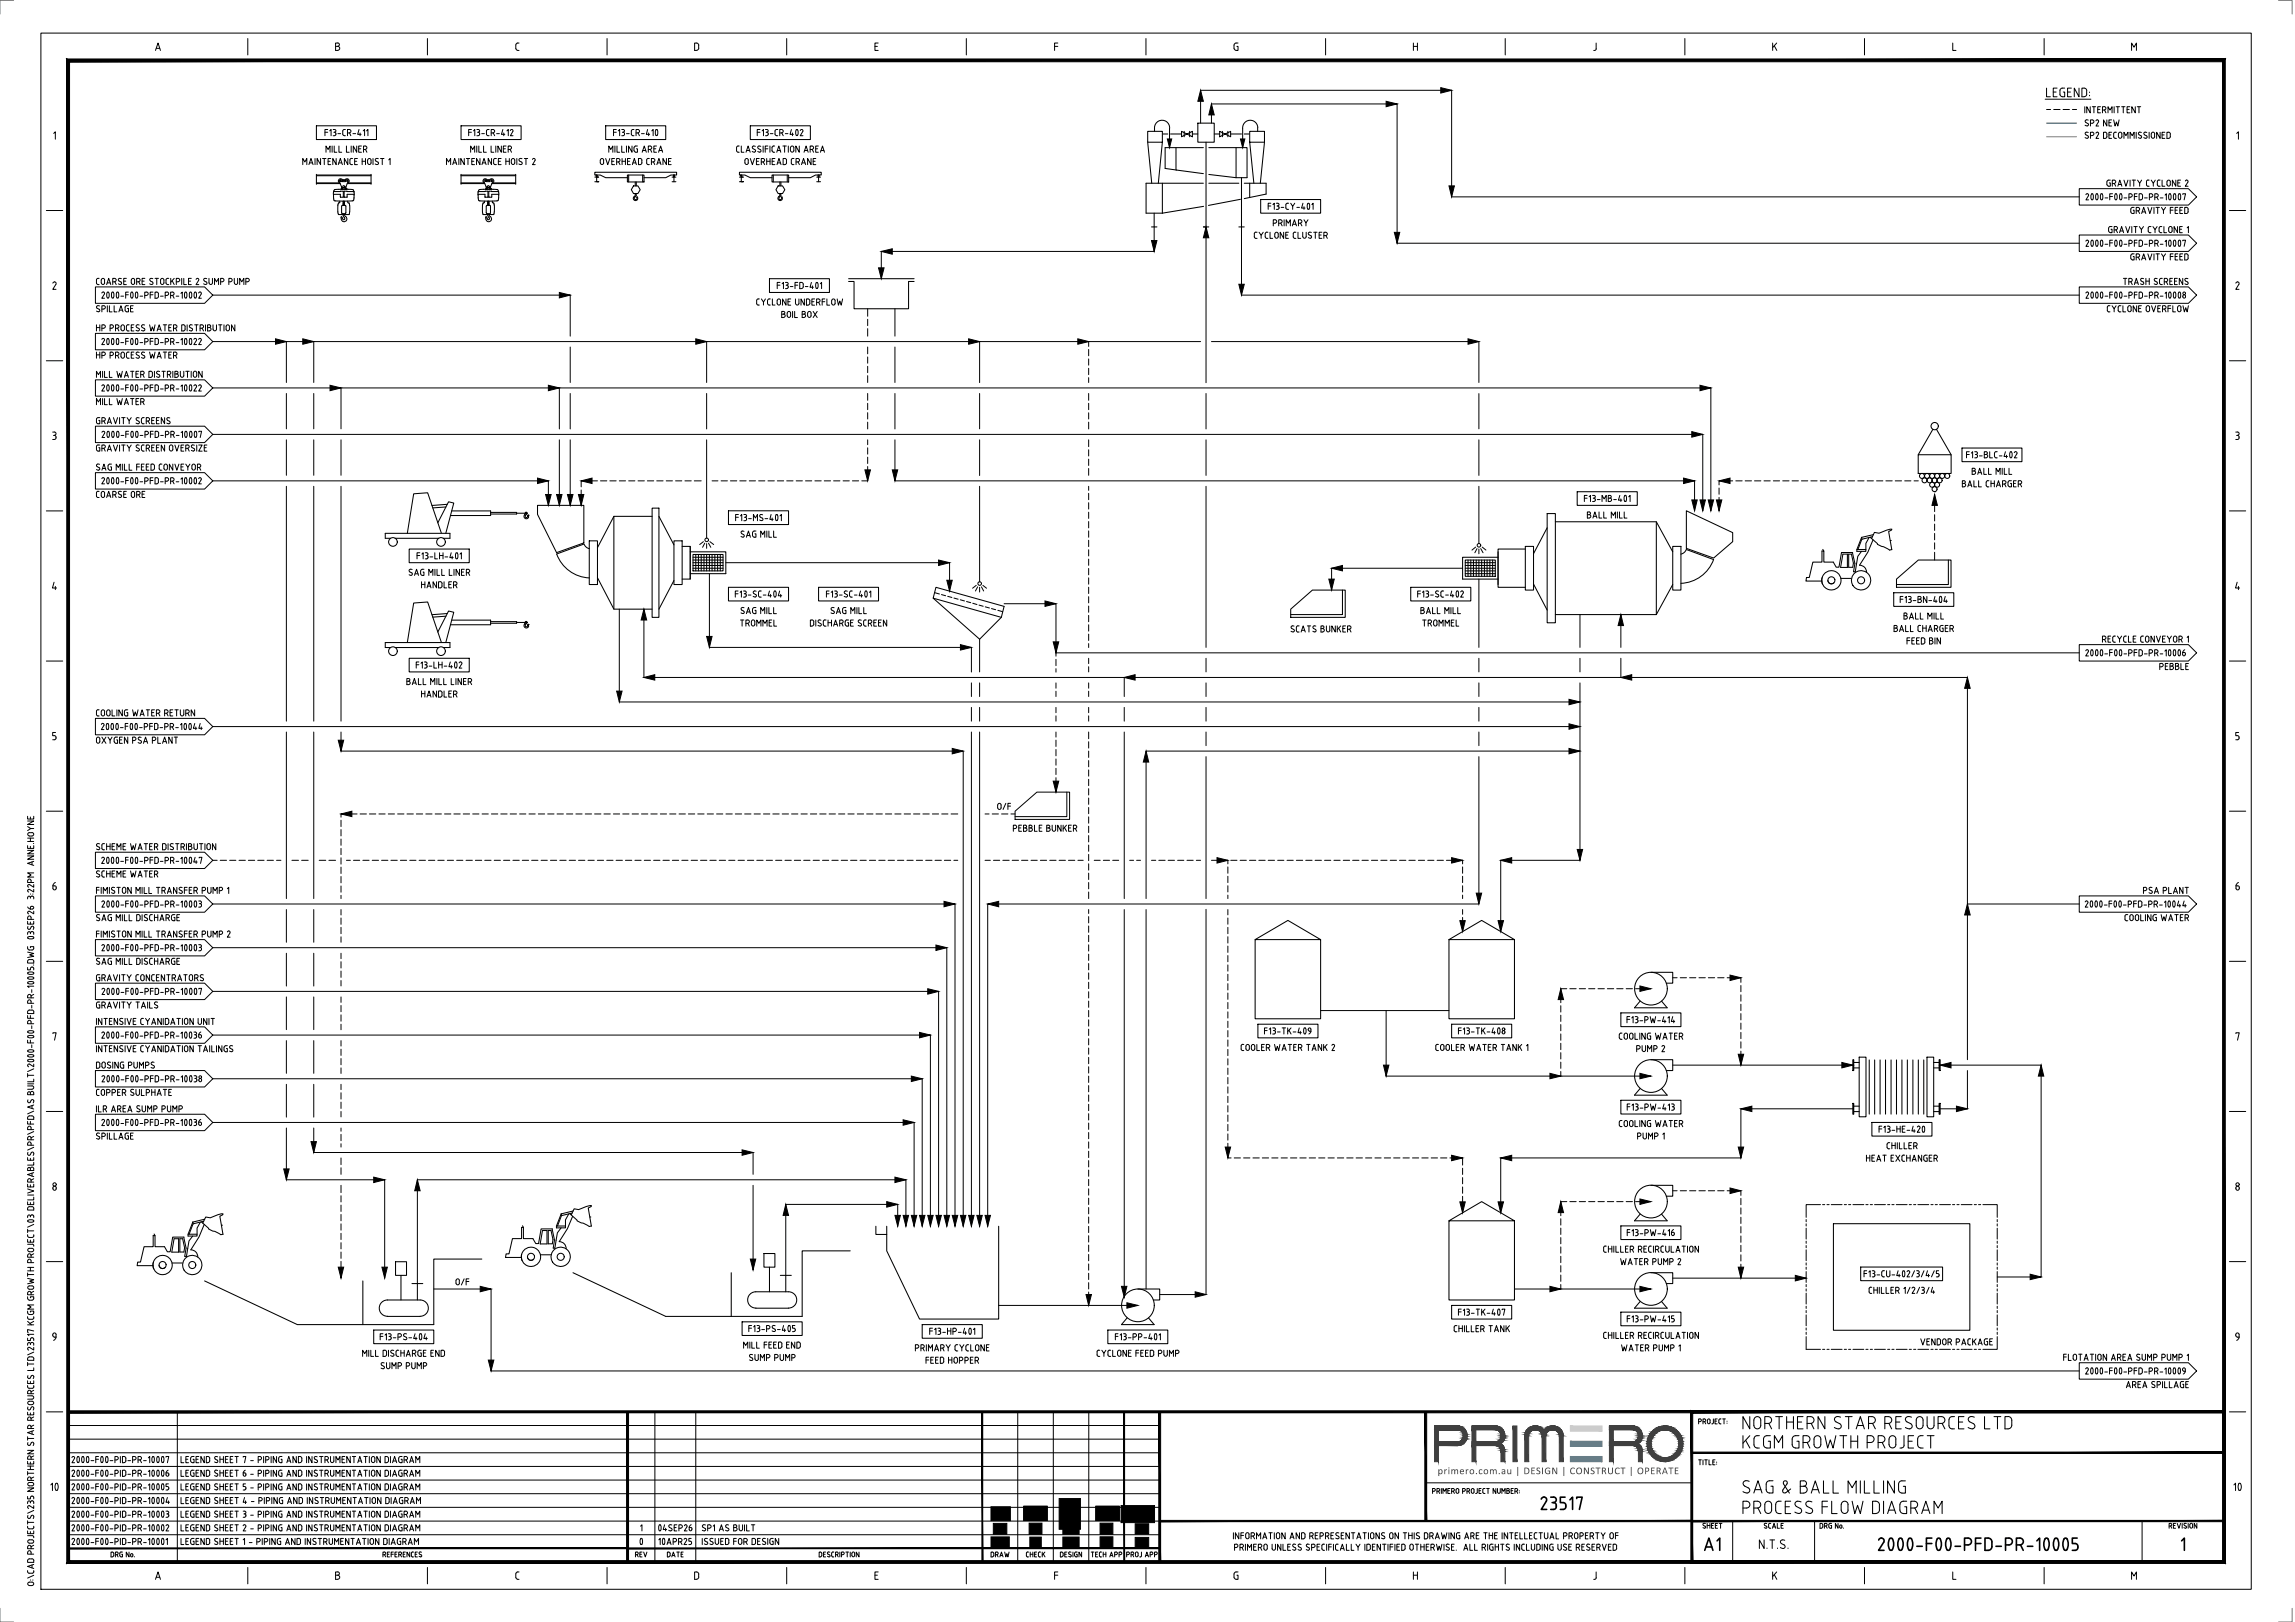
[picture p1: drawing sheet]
<svg xmlns="http://www.w3.org/2000/svg" width="841mm" height="594mm" viewBox="0 0 841 594" stroke-linecap="round" stroke-linejoin="round" font-family="sans-serif">
<defs><g id="words">
<g font-size="7">
<text x="638" y="523.6">NORTHERN STAR RESOURCES LTD</text>
<text x="638" y="530.6">KCGM GROWTH PROJECT</text>
<text x="638" y="547.1">SAG &amp; BALL MILLING</text>
<text x="564" y="553.1">23517</text>
<text x="638" y="554.6">PROCESS FLOW DIAGRAM</text>
<text x="624" y="568.1">A1</text>
<text x="687.7" y="568.1">2000-F00-PFD-PR-10005</text>
<text x="798.7" y="568.1">1</text>
</g>
<g font-size="4.9">
<text x="749.5" y="35.6">LEGEND:</text>
<text x="644.2" y="567.4">N.T.S.</text>
</g>
<g font-size="4.2">
<text x="56.6" y="18.6">A</text>
<text x="122.5" y="18.6">B</text>
<text x="188.6" y="18.6">C</text>
<text x="254.1" y="18.6">D</text>
<text x="320.2" y="18.6">E</text>
<text x="386" y="18.6">F</text>
<text x="451.7" y="18.6">G</text>
<text x="517.5" y="18.6">H</text>
<text x="583.6" y="18.6">J</text>
<text x="649.1" y="18.6">K</text>
<text x="715.1" y="18.6">L</text>
<text x="780.7" y="18.6">M</text>
<text x="19.2" y="51.1">1</text>
<text x="819.2" y="51.1">1</text>
<text x="18.9" y="106.1">2</text>
<text x="818.9" y="106.1">2</text>
<text x="18.9" y="161.1">3</text>
<text x="818.9" y="161.1">3</text>
<text x="18.8" y="216.1">4</text>
<text x="818.8" y="216.1">4</text>
<text x="18.9" y="271.1">5</text>
<text x="818.9" y="271.1">5</text>
<text x="18.9" y="326.1">6</text>
<text x="818.9" y="326.1">6</text>
<text x="18.9" y="381.1">7</text>
<text x="818.9" y="381.1">7</text>
<text x="18.9" y="436.1">8</text>
<text x="818.9" y="436.1">8</text>
<text x="18.9" y="491.1">9</text>
<text x="818.9" y="491.1">9</text>
<text x="18.2" y="546.1">10</text>
<text x="818.2" y="546.1">10</text>
<text x="56.6" y="578.6">A</text>
<text x="122.5" y="578.6">B</text>
<text x="188.6" y="578.6">C</text>
<text x="254.1" y="578.6">D</text>
<text x="320.2" y="578.6">E</text>
<text x="386" y="578.6">F</text>
<text x="451.7" y="578.6">G</text>
<text x="517.5" y="578.6">H</text>
<text x="583.6" y="578.6">J</text>
<text x="649.1" y="578.6">K</text>
<text x="715.1" y="578.6">L</text>
<text x="780.7" y="578.6">M</text>
</g>
<text font-size="3.8" fill="#3f3f3f" x="526.8" y="539.9">primero.com.au | DESIGN | CONSTRUCT | OPERATE</text>
<g font-size="3.5">
<text x="763.6" y="41.5">INTERMITTENT</text>
<text x="763.7" y="46.3">SP2 NEW</text>
<text x="118.7" y="49.8">F13-CR-411</text>
<text x="171.4" y="49.8">F13-CR-412</text>
<text x="224.5" y="49.8">F13-CR-410</text>
<text x="277.2" y="49.8">F13-CR-402</text>
<text x="763.7" y="50.8">SP2 DECOMMISSIONED</text>
<text x="119.1" y="55.9">MILL LINER</text>
<text x="172.1" y="55.9">MILL LINER</text>
<text x="222.7" y="55.9">MILLING AREA</text>
<text x="269.5" y="55.9">CLASSIFICATION AREA</text>
<text x="110.6" y="60.4">MAINTENANCE HOIST 1</text>
<text x="163.3" y="60.4">MAINTENANCE HOIST 2</text>
<text x="219.6" y="60.4">OVERHEAD CRANE</text>
<text x="272.6" y="60.4">OVERHEAD CRANE</text>
<text x="771.7" y="68.3">GRAVITY CYCLONE 2</text>
<text x="464.4" y="76.8">F13-CY-401</text>
<text x="764" y="73.3">2000-F00-PFD-PR-10007</text>
<text x="466.2" y="82.9">PRIMARY</text>
<text x="780.5" y="78.3">GRAVITY FEED</text>
<text x="459.3" y="87.4">CYCLONE CLUSTER</text>
<text x="772.4" y="85.4">GRAVITY CYCLONE 1</text>
<text x="764" y="90.4">2000-F00-PFD-PR-10007</text>
<text x="780.5" y="95.3">GRAVITY FEED</text>
<text x="35" y="104.4">COARSE ORE STOCKPILE 2 SUMP PUMP</text>
<text x="284.5" y="105.8">F13-FD-401</text>
<text x="777.7" y="104.4">TRASH SCREENS</text>
<text x="36.9" y="109.4">2000-F00-PFD-PR-10002</text>
<text x="276.9" y="111.9">CYCLONE UNDERFLOW</text>
<text x="764" y="109.4">2000-F00-PFD-PR-10008</text>
<text x="35" y="114.4">SPILLAGE</text>
<text x="286.1" y="116.4">BOIL BOX</text>
<text x="771.9" y="114.4">CYCLONE OVERFLOW</text>
<text x="35" y="121.3">HP PROCESS WATER DISTRIBUTION</text>
<text x="35" y="131.3">HP PROCESS WATER</text>
<text x="36.9" y="126.3">2000-F00-PFD-PR-10022</text>
<text x="35" y="138.4">MILL WATER DISTRIBUTION</text>
<text x="36.9" y="143.4">2000-F00-PFD-PR-10022</text>
<text x="35" y="148.4">MILL WATER</text>
<text x="35" y="155.3">GRAVITY SCREENS</text>
<text x="37" y="160.4">2000-F00-PFD-PR-10007</text>
<text x="35" y="165.4">GRAVITY SCREEN OVERSIZE</text>
<text x="720.3" y="167.8">F13-BLC-402</text>
<text x="35" y="172.4">SAG MILL FEED CONVEYOR</text>
<text x="722.3" y="173.9">BALL MILL</text>
<text x="36.9" y="177.3">2000-F00-PFD-PR-10002</text>
<text x="718.7" y="178.4">BALL CHARGER</text>
<text x="35" y="182.3">COARSE ORE</text>
<text x="580.2" y="183.8">F13-MB-401</text>
<text x="269.2" y="190.9">F13-MS-401</text>
<text x="581.4" y="189.9">BALL MILL</text>
<text x="271.1" y="196.9">SAG MILL</text>
<text x="152.4" y="204.8">F13-LH-401</text>
<text x="149.5" y="210.9">SAG MILL LINER</text>
<text x="154.1" y="215.4">HANDLER</text>
<text x="269.1" y="218.8">F13-SC-404</text>
<text x="302.5" y="218.8">F13-SC-401</text>
<text x="519.1" y="218.8">F13-SC-402</text>
<text x="696" y="220.8">F13-BN-404</text>
<text x="271.1" y="224.9">SAG MILL</text>
<text x="304.1" y="224.9">SAG MILL</text>
<text x="520.4" y="224.9">BALL MILL</text>
<text x="697.4" y="226.9">BALL MILL</text>
<text x="271" y="229.5">TROMMEL</text>
<text x="296.6" y="229.5">DISCHARGE SCREEN</text>
<text x="472.7" y="231.6">SCATS BUNKER</text>
<text x="521" y="229.5">TROMMEL</text>
<text x="693.7" y="231.5">BALL CHARGER</text>
<text x="698.5" y="236">FEED BIN</text>
<text x="770.1" y="235.3">RECYCLE CONVEYOR 1</text>
<text x="152.1" y="244.8">F13-LH-402</text>
<text x="763.9" y="240.3">2000-F00-PFD-PR-10006</text>
<text x="791.1" y="245.4">PEBBLE</text>
<text x="148.7" y="250.9">BALL MILL LINER</text>
<text x="154.1" y="255.5">HANDLER</text>
<text x="35" y="262.4">COOLING WATER RETURN</text>
<text x="36.7" y="267.3">2000-F00-PFD-PR-10044</text>
<text x="35" y="272.3">OXYGEN PSA PLANT</text>
<text x="365.2" y="296.6">O/F</text>
<text x="371" y="304.6">PEBBLE BUNKER</text>
<text x="35" y="311.4">SCHEME WATER DISTRIBUTION</text>
<text x="36.9" y="316.4">2000-F00-PFD-PR-10047</text>
<text x="35" y="321.4">SCHEME WATER</text>
<text x="35" y="327.4">FIMISTON MILL TRANSFER PUMP 1</text>
<text x="785.1" y="327.4">PSA PLANT</text>
<text x="37" y="332.4">2000-F00-PFD-PR-10003</text>
<text x="763.8" y="332.4">2000-F00-PFD-PR-10044</text>
<text x="35" y="337.4">SAG MILL DISCHARGE</text>
<text x="778.3" y="337.4">COOLING WATER</text>
<text x="35" y="343.4">FIMISTON MILL TRANSFER PUMP 2</text>
<text x="35" y="353.4">SAG MILL DISCHARGE</text>
<text x="37" y="348.4">2000-F00-PFD-PR-10003</text>
<text x="35" y="359.4">GRAVITY CONCENTRATORS</text>
<text x="37" y="364.4">2000-F00-PFD-PR-10007</text>
<text x="35" y="369.4">GRAVITY TAILS</text>
<text x="35" y="375.4">INTENSIVE CYANIDATION UNIT</text>
<text x="595.8" y="374.7">F13-PW-414</text>
<text x="36.9" y="380.4">2000-F00-PFD-PR-10036</text>
<text x="463" y="378.9">F13-TK-409</text>
<text x="534.1" y="378.9">F13-TK-408</text>
<text x="593" y="380.8">COOLING WATER</text>
<text x="35" y="385.4">INTENSIVE CYANIDATION TAILINGS</text>
<text x="454.4" y="384.9">COOLER WATER TANK 2</text>
<text x="525.8" y="384.9">COOLER WATER TANK 1</text>
<text x="599.4" y="385.3">PUMP 2</text>
<text x="35" y="391.4">DOSING PUMPS</text>
<text x="35" y="401.4">COPPER SULPHATE</text>
<text x="37" y="396.4">2000-F00-PFD-PR-10038</text>
<text x="35" y="407.4">ILR AREA SUMP PUMP</text>
<text x="595.9" y="406.7">F13-PW-413</text>
<text x="36.9" y="412.4">2000-F00-PFD-PR-10036</text>
<text x="593" y="412.8">COOLING WATER</text>
<text x="35" y="417.4">SPILLAGE</text>
<text x="599.7" y="417.3">PUMP 1</text>
<text x="688.2" y="414.8">F13-HE-420</text>
<text x="683.6" y="425.5">HEAT EXCHANGER</text>
<text x="691.2" y="420.9">CHILLER</text>
<text x="595.9" y="452.7">F13-PW-416</text>
<text x="587.3" y="458.8">CHILLER RECIRCULATION</text>
<text x="593.5" y="463.4">WATER PUMP 2</text>
<text x="682.7" y="467.8">F13-CU-402/3/4/5</text>
<text x="166.7" y="470.8">O/F</text>
<text x="684.6" y="473.9">CHILLER 1/2/3/4</text>
<text x="534.1" y="481.9">F13-TK-407</text>
<text x="595.9" y="484.3">F13-PW-415</text>
<text x="138.9" y="490.9">F13-PS-404</text>
<text x="274" y="487.9">F13-PS-405</text>
<text x="340.4" y="488.9">F13-HP-401</text>
<text x="408.3" y="490.9">F13-PP-401</text>
<text x="532.5" y="487.9">CHILLER TANK</text>
<text x="587.3" y="490.4">CHILLER RECIRCULATION</text>
<text x="132.5" y="496.9">MILL DISCHARGE END</text>
<text x="272.2" y="493.9">MILL FEED END</text>
<text x="335.1" y="494.9">PRIMARY CYCLONE</text>
<text x="401.7" y="496.9">CYCLONE FEED PUMP</text>
<text x="593.9" y="494.9">WATER PUMP 1</text>
<text x="703.5" y="492.7">VENDOR PACKAGE</text>
<text x="139.3" y="501.5">SUMP PUMP</text>
<text x="274.3" y="498.5">SUMP PUMP</text>
<text x="339" y="499.5">FEED HOPPER</text>
<text x="755.9" y="498.4">FLOTATION AREA SUMP PUMP 1</text>
<text x="763.9" y="503.4">2000-F00-PFD-PR-10009</text>
<text x="778.8" y="508.4">AREA SPILLAGE</text>
<text x="26" y="535.9">2000-F00-PID-PR-10007</text>
<text x="66" y="535.9">LEGEND SHEET 7 - PIPING AND INSTRUMENTATION DIAGRAM</text>
<text x="26" y="545.9">2000-F00-PID-PR-10005</text>
<text x="26" y="540.9">2000-F00-PID-PR-10006</text>
<text x="66" y="545.9">LEGEND SHEET 5 - PIPING AND INSTRUMENTATION DIAGRAM</text>
<text x="66" y="540.9">LEGEND SHEET 6 - PIPING AND INSTRUMENTATION DIAGRAM</text>
<text x="26" y="550.9">2000-F00-PID-PR-10004</text>
<text x="66" y="550.9">LEGEND SHEET 4 - PIPING AND INSTRUMENTATION DIAGRAM</text>
<text x="26" y="555.9">2000-F00-PID-PR-10003</text>
<text x="66" y="555.9">LEGEND SHEET 3 - PIPING AND INSTRUMENTATION DIAGRAM</text>
<text x="26" y="560.8">2000-F00-PID-PR-10002</text>
<text x="66" y="560.8">LEGEND SHEET 2 - PIPING AND INSTRUMENTATION DIAGRAM</text>
<text x="234.4" y="560.8">1</text>
<text x="240.9" y="560.8">04SEP26</text>
<text x="257" y="560.8">SP1 AS BUILT</text>
<text x="451.6" y="563.8">INFORMATION AND REPRESENTATIONS ON THIS DRAWING ARE THE INTELLECTUAL PROPERTY OF</text>
<text x="26" y="565.8">2000-F00-PID-PR-10001</text>
<text x="66" y="565.8">LEGEND SHEET 1 - PIPING AND INSTRUMENTATION DIAGRAM</text>
<text x="234.1" y="565.8">0</text>
<text x="241" y="565.8">10APR25</text>
<text x="257" y="565.8">ISSUED FOR DESIGN</text>
<text x="452" y="568">PRIMERO UNLESS SPECIFICALLY IDENTIFIED OTHERWISE. ALL RIGHTS INCLUDING USE RESERVED</text>
<text x="12.5" y="581.3" transform="rotate(-90 12.5 581.3)">O:\CAD PROJECTS\235 NORTHERN STAR RESOURCES LTD\23517 KCGM GROWTH PROJECT\03 DELIVERABLES\PR\PFD\AS BUILT\2000-F00-PFD-PR-10005.DWG 03SEP26 3:22PM ANNE.HOYNE</text>
</g>
<g font-size="2.8">
<text x="622.2" y="521.6">PROJECT:</text>
<text x="622.2" y="536.6">TITLE:</text>
<text x="524.7" y="547.1">PRIMERO PROJECT NUMBER:</text>
<text x="623.7" y="559.8">SHEET</text>
<text x="646.2" y="559.8">SCALE</text>
<text x="666.7" y="559.8">DRG No.</text>
<text x="794.6" y="559.8">REVISION</text>
<text x="40.4" y="570.3">DRG No.</text>
<text x="140" y="570.3">REFERENCES</text>
<text x="232.6" y="570.3">REV</text>
<text x="244.3" y="570.3">DATE</text>
<text x="299.9" y="570.3">DESCRIPTION</text>
<text x="362.9" y="570.3">DRAW</text>
<text x="375.8" y="570.3">CHECK</text>
<text x="388.3" y="570.3">DESIGN</text>
<text x="399.6" y="570.3">TECH APP</text>
<text x="412.6" y="570.3">PROJ APP</text>
</g>
</g></defs>
<g fill="none" stroke="#000" stroke-width=".37">
<path d="M15 12.1h810v570h-810zM749.5 36.3h16.7M440 45.1v-12h92v39h230M443.9 45.1v-7h68.1v51h250M750 40.1h1.5M752.6 40.1h2.3M756 40.1h2.4M759.5 40.1h1.5M762 69.1h40l3 3-3 3h-40zM423 83.1v9h-100v10M442 83.1v57.1M455 83.1v25h307"/>
<path d="M762 86.1h40l3 3-3 3h-40zM35 105.1h40l3 3-3 3h-40zM78 108.1h131v15M318 113.1v2.7M318 116.9v2.4M328 113.1v10M762 105.1h40l3 3-3 3h-40zM35 139.1h40l3 3-3 3h-40zM35 122.1h40l3 3-3 3h-40zM78 125.1h362M104.9 125.1v15M115 125.1v15"/>
<path d="M209 127.1v13M259 125.1v15M318 120.4v2.7M318 127.1v2.5M318 130.7v2.3M318 134.2v2.3M318 137.6v2.5M328 127.1v13M359 125.1v15M398.9 125.1v1.8M398.9 128v2.3M398.9 131.5v2.2"/>
<path d="M398.9 134.9v2.3M398.9 138.3v1.8M443.9 125.1h98.1v15M35 156.1h40l3 3-3 3h-40zM78 159.1h546v28M78 142.1h549v45M104.9 144.1v13M115 144.1v13M125 142.1v15M205 142.1v15M209 144.1v13M259 144.1v13"/>
<path d="M318 144.1v2.5M318 147.7v2.3M318 151.1v2.4M318 154.6v2.5M328 144.1v13M359 144.1v13M398.9 144.1v2.5M398.9 147.7v2.3M398.9 151.2v2.3M398.9 154.6v2.5M442 144.1v13M542 144.2v12.9"/>
<path d="M35 173.1h40l3 3-3 3h-40zM78 176.1h123v9M104.9 161.1v13M104.9 178.1v86M115 161.1v13M115 178.1v86M125 161.1v13M125 178.1v86M205 161.1v24M209 161.1v24M213 179.5v2.3M215.5 176.1h-2.5v2.2"/>
<path d="M216.6 176.1h2.3M220 176.1h2.4M223.5 176.1h2.3M226.9 176.1h2.3M230.4 176.1h2.3M233.8 176.1h2.3M237.2 176.1h2.4M240.7 176.1h2.3M244.1 176.1h2.3M247.6 176.1h2.3M251 176.1h2.3M254.4 176.1h2.6"/>
<path d="M259 161.1v36M260.9 176.1h2.2M264.2 176.1h2.4M267.7 176.1h2.3M271.1 176.1h2.3M274.6 176.1h2.3M278 176.1h2.3M281.4 176.1h2.4M284.9 176.1h2.3M288.3 176.1h2.3M291.8 176.1h2.2M295.2 176.1h2.3"/>
<path d="M298.6 176.1h2.3M302 176.1h2.4M305.5 176.1h2.3M308.9 176.1h2.3M312.4 176.1h2.3M318 174.3v1.8h-2.2M318 161.1v1.8M318 164v2.3M318 167.4v2.4M318 170.9v2.3M328 161.1v15h293v11M359 161.1v13.1"/>
<path d="M359 178.1v35M398.9 161.1v2.5M398.9 164.7v2.3M398.9 168.2v2.3M398.9 171.6v2.5M398.9 178.1v1.5M442 161.1v13M442 178.1v59M542 161.1v13M542 178.1v21M630 178.7v2.3M631.5 176.1h-1.5v1.5"/>
<path d="M632.7 176.1h2.3M636.1 176.1h2.3M639.5 176.1h2.4M643 176.1h2.3M646.4 176.1h2.3M649.9 176.1h2.2M653.3 176.1h2.3M656.7 176.1h2.3M660.1 176.1h2.4M663.6 176.1h2.3M667 176.1h2.3M670.5 176.1h2.3"/>
<path d="M673.9 176.1h2.3M677.3 176.1h2.4M680.8 176.1h2.3M684.2 176.1h2.3M687.7 176.1h2.3M691.1 176.1h2.3M694.5 176.1h2.3M698 176.1h2.3M701.4 176.1h1.6M213 182.9v2.2M257.8 198.4l-1.4 1M258.3 198.9l-.8 1.6"/>
<path d="M259 199.1v1.7M259.6 198.9l.9 1.6M260.1 198.4l1.4 1M398.9 180.7v2.3M398.9 184.1v2.4M398.9 187.6v2.3M398.9 191v2.4M398.9 194.5v2.3M398.9 197.9v2.3M630 182.2v2.3M630 185.6v1.5M709 181.1v2.9"/>
<path d="M709 185.1v2.3M709 188.5v2.3M709 192v2.3M709 195.4v2.3M709 198.8v2.3M260 210.1v27h96v9M266 206.1h82v10.4M357.8 214.4l-1.4 1M358.3 214.9l-.8 1.6M359 215.1v1.7M359.7 214.9l.8 1.6M360.2 214.4l1.3 1"/>
<path d="M398.9 201.4v2.2M398.9 204.8v2.3M398.9 208.2v2.3M398.9 211.6v2.4M398.9 215.1v2.3M398.9 218.5v2.3M536 208.1h-48v8M540.8 200.4l-1.4 1.1M541.3 200.9l-.8 1.6M542 201.1v1.7M542 212.1v25M542.6 200.9l.9 1.6"/>
<path d="M543.2 200.4l1.3 1.1M709 202.3v2.8M226.9 223.1v30M236 223.1v25h485v140M359 234.1v12M368 221.1h19v18M387 239.1h375M387 239.1v1.2M398.9 222v2.3M398.9 225.4v2.3M398.9 228.8v2.4M398.9 232.3v2.3"/>
<path d="M398.9 235.7v1.5M579 225.1v12M594 225.1v12M762 236.1h40l3 3-3 3h-40zM226.9 257.1h352.1M356 250.1v5M356 259.1v5M359 250.1v5M359 259.1v5M387 241.5v2.3M387 244.9v1.3M387 250.1v2"/>
<path d="M387 253.2v1.9M387 259.1v1.9M398.9 241.1v1.9M398.9 244.2v1.9M398.9 250.1v2M398.9 253.2v1.9M398.9 259.1v1.9M412 248.1v7M412 259.1v5M442 241.1v5M442 250.1v5M442 259.1v5"/>
<path d="M542 241.1v5M542 250.1v5M542 259.1v5M579 250.1v65h-29v26.1M579 241.1v5M594 241.1v7M35 263.1h40l3 3-3 3h-40zM78 266.1h501M104.9 268.1v61M115 268.1v61M125 268.1v7h226M353 275.1v174"/>
<path d="M356 268.1v181M359 268.1v181M387 262.2v1.9M387 268.1v1.9M387 271.1v2.3M387 274.5v2.3M387 278v2.3M398.9 262.2v1.9M398.9 268.1v2.5M398.9 271.7v2.3M398.9 275.1v2.3M398.9 278.6v2.3"/>
<path d="M412 268.1v61M420 275.1h159M420 277.1v52M442 268.1v5M442 277.1v52M542 268.1v5M542 277.1v52M127.4 298.1h-2.4v1.2M128.5 298.1h2.4M132 298.1h2.3M135.4 298.1h2.3M138.9 298.1h2.2"/>
<path d="M142.3 298.1h2.3M145.7 298.1h2.3M149.1 298.1h2.4M152.6 298.1h2.3M156 298.1h2.3M159.5 298.1h2.3M162.9 298.1h2.3M166.3 298.1h2.4M169.8 298.1h2.3M173.2 298.1h2.3M176.7 298.1h2.2M180.1 298.1h2.3"/>
<path d="M183.5 298.1h2.3M186.9 298.1h2.4M190.4 298.1h2.3M193.8 298.1h2.3M197.3 298.1h2.3M200.7 298.1h2.3M204.1 298.1h2.4M207.6 298.1h2.3M211 298.1h2.3M214.5 298.1h2.3M217.9 298.1h2.3M221.3 298.1h2.3"/>
<path d="M224.8 298.1h2.3M228.2 298.1h2.3M231.6 298.1h2.4M235.1 298.1h2.3M238.5 298.1h2.3M242 298.1h2.3M245.4 298.1h2.3M248.8 298.1h2.4M252.3 298.1h2.3M255.7 298.1h2.3M259.2 298.1h2.3M262.6 298.1h2.3"/>
<path d="M266 298.1h2.4M269.5 298.1h2.3M272.9 298.1h2.3M276.4 298.1h2.2M279.8 298.1h2.3M283.2 298.1h2.3M286.6 298.1h2.4M290.1 298.1h2.3M293.5 298.1h2.3M297 298.1h2.3M300.4 298.1h2.3M303.8 298.1h2.4"/>
<path d="M307.3 298.1h2.3M310.7 298.1h2.3M314.2 298.1h2.3M317.6 298.1h2.3M321 298.1h2.3M324.5 298.1h2.3M327.9 298.1h2.3M331.3 298.1h2.4M334.8 298.1h2.3M338.2 298.1h2.3M341.7 298.1h2.3M345.1 298.1h2.3"/>
<path d="M348.5 298.1h2.5M361 298.1h1.5M363.6 298.1h2.3M367 298.1h2.4M370.5 298.1h1.5M372 297.1l8-7h12v10h-20zM387 281.4v2.3M387 284.8v2.4M387 288.3v1.8M390.9 290.1v9h-18.9M398.9 282v2.3M398.9 285.4v2.4"/>
<path d="M398.9 288.9v2.3M398.9 292.3v2.3M398.9 295.8v2.2M398.9 299.2v2.3M35 312.1h40l3 3-3 3h-40zM78 315.1h1.6M80.7 315.1h2.3M84.2 315.1h2.2M87.6 315.1h2.3M91 315.1h2.3M94.4 315.1h2.4M97.9 315.1h2.3"/>
<path d="M101.3 315.1h1.7M107 315.1h2.4M110.5 315.1h2.4M117 315.1h2.4M120.5 315.1h2.5M125 300.4v2.3M125 303.8v2.4M125 307.3v2.3M125 310.7v2.3M125 314.2v2.3M125 317.6v2.3M127 315.1h1.4"/>
<path d="M129.5 315.1h2.3M133 315.1h2.3M136.4 315.1h2.3M139.8 315.1h2.4M143.3 315.1h2.3M146.7 315.1h2.3M150.2 315.1h2.2M153.6 315.1h2.3M157 315.1h2.3M160.4 315.1h2.4M163.9 315.1h2.3M167.3 315.1h2.3"/>
<path d="M170.8 315.1h2.3M174.2 315.1h2.3M177.6 315.1h2.4M181.1 315.1h2.3M184.5 315.1h2.3M188 315.1h2.3M191.4 315.1h2.3M194.8 315.1h2.3M198.3 315.1h2.3M201.7 315.1h2.3M205.1 315.1h2.4M208.6 315.1h2.3"/>
<path d="M212 315.1h2.3M215.5 315.1h2.3M218.9 315.1h2.3M222.3 315.1h2.4M225.8 315.1h2.3M229.2 315.1h2.3M232.7 315.1h2.2M236.1 315.1h2.3M239.5 315.1h2.4M243 315.1h2.3M246.4 315.1h2.3M249.9 315.1h2.2"/>
<path d="M253.3 315.1h2.3M256.7 315.1h2.3M260.1 315.1h2.4M263.6 315.1h2.3M267 315.1h2.3M270.5 315.1h2.3M273.9 315.1h2.3M277.3 315.1h2.4M280.8 315.1h2.3M284.2 315.1h2.3M287.7 315.1h2.3M291.1 315.1h2.3"/>
<path d="M294.5 315.1h2.3M298 315.1h2.3M301.4 315.1h2.3M304.8 315.1h2.4M308.3 315.1h2.3M311.7 315.1h2.3M315.2 315.1h2.3M318.6 315.1h2.3M322 315.1h2.4M325.5 315.1h2.3M328.9 315.1h2.3M332.4 315.1h2.2"/>
<path d="M335.8 315.1h2.3M339.2 315.1h2.3M342.6 315.1h2.4M346.1 315.1h2.3M349.5 315.1h1.5M361 315.1h1.9M364.1 315.1h2.3M367.5 315.1h2.3M370.9 315.1h2.4M374.4 315.1h2.3M377.8 315.1h2.3M381.3 315.1h2.2"/>
<path d="M384.7 315.1h2.3M388.1 315.1h2.3M391.5 315.1h2.4M395 315.1h2M398.9 302.6v2.3M398.9 306v2.4M398.9 309.5v2.3M398.9 312.9v2.3M398.9 316.4v2.3M398.9 319.8v2.3M401 315.1h2.2M404.3 315.1h2.3"/>
<path d="M407.8 315.1h2.2M414 315.1h1.4M416.5 315.1h1.5M422 315.1h1.5M424.6 315.1h2.4M428.1 315.1h2.3M431.5 315.1h2.3M435 315.1h2.3M438.4 315.1h1.6M443.9 315.1h2.5M447.5 315.1h2.4l.1 1.3M450 317.5v2.3"/>
<path d="M451 315.1h2.3M454.4 315.1h2.3M457.9 315.1h2.3M461.3 315.1h2.3M464.7 315.1h2.4M468.2 315.1h2.3M471.6 315.1h2.3M475.1 315.1h2.3M478.5 315.1h2.3M481.9 315.1h2.4M485.4 315.1h2.3M488.8 315.1h2.3"/>
<path d="M492.3 315.1h2.3M495.7 315.1h2.3M499.1 315.1h2.3M502.6 315.1h2.3M506 315.1h2.3M509.4 315.1h2.4M512.9 315.1h2.3M516.3 315.1h2.3M519.8 315.1h2.3M523.2 315.1h2.3M526.6 315.1h2.4M530.1 315.1h2.3"/>
<path d="M533.5 315.1h2.5v1.3M536 317.5v2.3M35 328.1h40l3 3-3 3h-40zM78 331.1h272v118M104.9 333.1v12M115 333.1v12M125 321v2.4M125 324.5v2.3M125 327.9v1.2M125 333.1v2M125 336.2v2.4M125 339.7v2.3"/>
<path d="M361.9 331.1v118M364 331.1h178M398.9 323.2v2.4M398.9 326.7v2.4M398.9 333.1v1.5M398.9 335.7v2.3M398.9 339.1v2.4M412 333.1v142M420 333.1v139M442 333.1v141M450 320.9v2.4M450 324.4v2.3"/>
<path d="M450 327.8v1.3M450 333.1v2M450 336.2v2.3M450 339.7v2.3M536 320.9v2.4M536 324.4v2.3M536 327.8v1.3M536 333.1v1.8M536 336v2.3M536 339.4v1.8M721 331.1h41M762 328.1h40l3 3-3 3h-40z"/>
<path d="M35 344.1h40l3 3-3 3h-40zM78 347.1h269v102M104.9 349.1v12.1M115 349.1v12.1M125 343.1v2M125 349.1v2M125 352.2v2.4M125 355.7v2.3M125 359.1v2M398.9 342.6v2.3M398.9 346v2.3M398.9 349.5v2.3"/>
<path d="M398.9 352.9v2.3M398.9 356.3v2.4M398.9 359.8v2.3M450 343.1v2.3M450 346.5v2.3M450 350v2.3M450 353.4v2.3M450 356.8v2.4M613 358.1h1.6M615.7 358.1h2.3M619.2 358.1h2.3M622.6 358.1h2.3"/>
<path d="M626 358.1h2.4M629.5 358.1h2.3M632.9 358.1h2.3M636.4 358.1h1.6v1.7M35 360.1h40l3 3-3 3h-40zM35 376.1h40l3 3-3 3h-40zM78 379.1h263v70M78 363.1h266v86M104.9 365.1v12M115 365.1v12M125 365.1v2M125 368.3v2.3"/>
<path d="M125 371.7v2.3M125 375.1v2.1M398.9 363.2v2.3M398.9 366.7v2.2M398.9 370.1v2.3M398.9 373.5v2.3M398.9 377v2.3M450 360.3v2.3M450 363.7v2.3M450 367.2v2.3M450 370.6v2.3M450 374v2.4"/>
<path d="M450 377.5v2.3M484 370.1h47M508 370.1v24h97M572 364.9v2.4M572 368.4v2.3M572 371.8v2.3M572 375.3v2.2M572 378.7v2.3M574.2 362.1h-2.2v1.7M575.3 362.1h2.3M578.7 362.1h2.3M582.2 362.1h2.3"/>
<path d="M585.6 362.1h2.3M589 362.1h2.4M592.5 362.1h2.3M595.9 362.1h2.3M599.4 362.1h2.2M602.8 362.1h2.2M638 360.9v2.3M638 364.4v2.3M638 367.8v2.3M638 371.2v2.4M638 374.7v2.3M638 378.1v2.3"/>
<path d="M35 392.1h40l3 3-3 3h-40zM78 395.1h259.9v54M104.9 381.1v12M104.9 397.1v12.1M115 381.1v12M115 397.1v12.1M125 381.1v2M125 384.3v2.3M125 387.7v2.3M125 391.1v2.1M125 397.1v2M398.9 380.4v2.3"/>
<path d="M398.9 383.9v2.2M398.9 387.3v2.3M398.9 390.7v2.3M398.9 394.1v2.4M398.9 397.6v2.3M450 380.9v2.3M450 384.4v2.2M450 387.8v2.3M450 391.2v2.3M450 394.6v2.4M450 398.1v2.3M572 382.1v2.3"/>
<path d="M572 385.5v2.4M572 389v2.3M572 392.4v1.7M613 390.1h66M638 381.6v2.3M638 385v2.3M638 388.4v1.7M711 390.1h37v77.6M721 392.1v14h-10M35 408.1h40l3 3-3 3h-40zM78 411.1h257v38M104.9 413.1v19h36.1v36"/>
<path d="M115 413.1v9h161v8M125 400.2v2.4M125 403.7v2.3M125 407.1v2M125 413.1v1.2M125 415.5v2.3M125 418.9v1.2M398.9 401v2.4M398.9 404.5v2.3M398.9 407.9v2.3M398.9 411.3v2.4M398.9 414.8v2.3"/>
<path d="M398.9 418.2v2.4M450 401.5v2.3M450 405v2.3M450 408.4v2.3M450 411.8v2.4M450 415.3v2.3M450 418.7v2.3M679 406.1h-41v18h-88v20.1M125 424.1v2.5M125 427.7v2.4M125 434.1v2.7M125 438v2.2"/>
<path d="M276 434.1v31M398.9 421.7v2.3M398.9 425.1v2.3M398.9 428.6v2.2M398.9 432v2.3M398.9 435.4v2.3M398.9 438.8v2.4M450 422.2v1.9h1.1M452.3 424.1h2.3M455.7 424.1h2.3M459.1 424.1h2.4M462.6 424.1h2.3"/>
<path d="M466 424.1h2.3M469.5 424.1h2.3M472.9 424.1h2.3M476.3 424.1h2.4M479.8 424.1h2.3M483.2 424.1h2.3M486.7 424.1h2.2M490.1 424.1h2.3M493.5 424.1h2.4M497 424.1h2.3M500.4 424.1h2.3M503.9 424.1h2.2"/>
<path d="M507.3 424.1h2.3M510.7 424.1h2.3M514.1 424.1h2.4M517.6 424.1h2.3M521 424.1h2.4M524.5 424.1h2.3M527.9 424.1h2.3M531.3 424.1h2.4M534.8 424.1h1.2v2.6M536 427.9v2.3M536 431.3v2.3M536 434.7v2.4"/>
<path d="M536 438.2v2.3M613 436.1h1.6M615.7 436.1h2.3M619.2 436.1h2.3M622.6 436.1h2.3M626 436.1h2.4M629.5 436.1h2.3M632.9 436.1h2.3M636.4 436.1h1.6v1.7M638 438.9v2.4M125 441.4v2.3M125 444.8v2.3"/>
<path d="M125 448.2v2.4M125 451.7v2.3M125 455.1v2.3M125 458.6v2.3M329 449.1v-8h-41v26M332 449.1v-17h-179v38M398.9 442.3v2.3M398.9 445.7v2.3M398.9 449.2v2.3M398.9 452.6v2.3M398.9 456v2.4M398.9 459.5v2.3"/>
<path d="M536 441.6v2.6M572 442.9v2.4M572 446.4v2.3M572 449.8v2.3M572 453.3v2.3M572 456.7v2.3M574.2 440.1h-2.2v1.7M575.3 440.1h2.3M578.7 440.1h2.3M582.2 440.1h2.3M585.6 440.1h2.3M589 440.1h2.4"/>
<path d="M592.5 440.1h2.3M595.9 440.1h2.3M599.4 440.1h2.2M602.8 440.1h2.2M638 442.4v2.3M638 445.8v2.3M638 449.3v2.3M638 452.7v2.3M638 456.1v2.3M638 459.6v2.3M661.9 446.7v.8M661.9 448.2v.8"/>
<path d="M661.9 449.8v4M661.9 454.6v.8M661.9 456.2v.8M661.9 457.8v3.9M667.1 441.2h-5.2v4.7M667.9 441.2h.8M669.5 441.2h.8M671.1 441.2h3.9M675.9 441.2h.8M677.4 441.2h.8M679 441.2h4M683.8 441.2h.8"/>
<path d="M685.4 441.2h.8M686.9 441.2h4M691.7 441.2h.8M693.3 441.2h.8M694.9 441.2h4M699.6 441.2h.8M701.3 441.2h.8M702.8 441.2h4M707.6 441.2h.8M709.2 441.2h.8M710.8 441.2h4M715.5 441.2h.8"/>
<path d="M717.1 441.2h.8M718.7 441.2h4M723.5 441.2h.8M725 441.2h.8M726.7 441.2h5.2v4.7M731.9 446.7v.8M731.9 448.2v.8M731.9 449.8v4M731.9 454.6v.8M731.9 456.2v.8M731.9 457.8v3.9M125 462v2.3"/>
<path d="M125 465.4v2.7M159 472.1h21v30h582M366 478.1h51M398.9 462.9v2.3M398.9 466.4v2.2M398.9 469.8v2.3M398.9 473.2v2.3M398.9 476.6v1.5M425 474.1h15M555 472.1h50M572 460.1v2.4M572 463.6v2.3"/>
<path d="M572 467v2.3M572 470.5v1.6M613 468.1h48.9M638 463v2.3M638 466.4v1.7M661.9 462.5v.9M661.9 464.1v.8M661.9 465.7v4M661.9 470.5v.8M661.9 472.1v.8M661.9 473.6v4M661.9 478.4v.8"/>
<path d="M661.9 480v.8M731.9 462.5v.9M731.9 464.1v.8M731.9 465.7v4M731.9 470.5v.8M731.9 472.1v.8M731.9 473.6v4M731.9 478.4v.8M731.9 480v.8M731.9 467.7h16.1M661.9 481.6v4M661.9 486.4v.7"/>
<path d="M661.9 487.9v.9M661.9 489.6v4.6h5.2M667.9 494.2h.8M669.5 494.2h.8M671.1 494.2h3.9M675.9 494.2h.8M677.4 494.2h.8M679 494.2h4M683.8 494.2h.8M685.4 494.2h.8M686.9 494.2h4M691.7 494.2h.8"/>
<path d="M693.3 494.2h.8M694.9 494.2h4M699.6 494.2h.8M701.3 494.2h.8M702.8 494.2h4M707.6 494.2h.8M709.2 494.2h.8M710.8 494.2h4M715.5 494.2h.8M717.1 494.2h.8M718.7 494.2h4M723.5 494.2h.8"/>
<path d="M725 494.2h.8M731.9 489.6v4.6h-5.2M731.9 481.6v4M731.9 486.4v.7M731.9 487.9v.9M762 499.1h40l3 3-3 3h-40z"/>
<circle cx="259" cy="197.7" r=".66"/>
<circle cx="542" cy="199.7" r=".66"/>
<circle cx="359" cy="213.7" r=".66"/>
</g>
<g fill="none" stroke="#000" stroke-width=".38">
<path d="M116 46.1h22v5h-22zM169 46.1h22v5h-22zM222 46.1h22v5h-22zM275 46.1h22v5h-22zM420.6 52.1l1.5 15M423.1 46.8v1.3M423.1 46.8a2.77 2.77 0 0 1 2.9-2.8 2.77 2.77 0 0 1 2.6 3M426 52.1h-5.4v-4h5.4v4l-1.5 15M426.2 49.1h1.7M428.6 47v7.1M429 49.1h4M431 54.1v8.1"/>
<path d="M433 48.1v2l4-2v2zM434 48.1v2M435.9 48.1v2M437 49.1h2M439 45.1h6v7h-6zM441 54.1h-14v7.6l14 1.9M442 52.1v31M443 54.1h14v11h-4M445 49.1h2M447 48.1v2l4-2v2zM448 48.1v2M450 48.1v2"/>
<path d="M451 49.1h4M453 54.1v11M456 49.1h1.8M458 52.1h5.4v-4h-5.4v4l1.5 15M460.9 46.8v1.3M460.9 46.8a2.77 2.77 0 0 0-2.8-2.8 2.77 2.77 0 0 0-2.7 3v7.1M463.4 52.1l-1.5 15M116 64.1h20M116 67.2h8.6M116 63.9v3.6M116 64.4h20M116 67h8.3"/>
<path d="M122.2 71.1v.1M122.2 71.2h2.5v1M122.2 70.2v.9M122.2 71.2l.1 1.6a.56 .56 0 0 0 .6 .8h6.1M122.4 70l-.2 .2M124 74.4l-.2 2.7 .3 1.5M124.1 78.6h1.6M124.1 74.4h-.1M124.3 66.5l1.2 2.2 1.1-.1 1-2.1M124.5 74.2l-.4 .2M124.5 73.7v.5M124.5 74.2h.1"/>
<path d="M124.7 70.1l-2.4 .1M124.8 72.1l.9 .1M124.8 65.8h2.3M124.8 65.8l-.4 .2v.5M125.1 69.3h1.8M125.1 69.1l-.1 .3M125.1 68.4l.3 .7h-.3M125.2 75.5l.1 2.6M125.3 66.1h1.3v.4h-1.3zM125.3 78.1l1.1 .2M125.4 75.2h1M125.5 69.1v.2"/>
<path d="M125.5 65.8a.83 .83 0 0 0-1.4 0 .83 .83 0 0 0 .5 1.3M125.5 75.2l-.3 .3M125.7 70l-.9 .1M125.7 78.8v-.4h.5l.4 .9M125.7 73.8l.2 .9M125.7 75.1v.1M125.7 73.7v.1M125.8 70v2.1M125.8 78.8l.5 .9M125.8 78.3v.1M125.9 73.7v1.5M125.9 74.7l-.2 .5"/>
<path d="M125.9 75.2h.1M125.9 74.5h.1M125.9 75.1h.1M125.9 73.8h.1M125.9 74.3h.1M125.9 74.9h.1M126 74.5h-.1M126 75.1h.1M126 73.7v1.5M126 73.8h.1M126 74.7l.2 .5M126.2 72.1v.1"/>
<path d="M126.2 78.3v.1M126.2 73.8l-.2 .9M126.2 78.6h1.6M126.2 73.7v.1M126.2 75.1v.1M126.2 79.8a.4 .4 0 0 1 0 .6 .4 .4 0 0 1-.6-.2l-.5-.8v.7M126.2 70v2.2l1-.1M126.5 75.2l.2 .3M126.5 65.8a.83 .83 0 0 1 1.3 0 .83 .83 0 0 1-.5 1.3M126.5 69.1l-.1 .2M126.5 69.1h.3M126.7 79.3a1.04 1.04 0 0 1-.2 1.8 1.04 1.04 0 0 1-1.4-1"/>
<path d="M126.7 78.1l-.3 .2M126.7 75.5v2.6M126.8 68.4l-.3 .7M126.8 69.1v.2M127.1 65.8l.5 .2v.5M127.3 67.2h8.7M127.4 73.7v.5l.4 .2M127.6 67h8.4M128 78.5l-.1 .1M128 74.4l.2 2-.3 2.1M129.3 69.4l.3 .8-3.4-.2M129.3 73.5l-.2 .1"/>
<path d="M129.3 69.5l-5.5-.2a1.13 1.13 0 0 0-1.5 .7M129.7 70.2h.1M129.7 70.2v.3M129.7 71.2h-2.5v1M129.7 71.2v1.8l-.4 .5M129.8 70.6l-.1 .6M136 63.9v3.6M169 64.4h20M169 64.1h20M169 63.9v3.6M169 67.2h8.6M169 67h8.3"/>
<path d="M175.2 71.2h2.5v1M175.2 70.2v1M175.2 71.2l.1 1.6a.56 .56 0 0 0 .6 .8h6.1M175.3 70.2l3.5-.1v2.1M175.3 70.2h-.1M176.9 74.8v3.3M176.9 78.1l.2 .5h1.6M177.5 73.7v.5l-.5 .2-.1 .4M177.8 65.8h2.3M177.8 65.8l-.5 .5 .9 2.3M178 69.3v.1M178.1 69.1h1.7"/>
<path d="M178.1 69.1h.3M178.1 68.4l.3 .7M178.2 75.5l.1 2.6M178.2 75.5l.2-.2 .9-.1 .4 .3M178.3 66.1h1.3v.4h-1.3zM178.3 78.1l.3 .2 1.1-.2M178.5 69.2v.1M178.5 69.1v.1M178.5 65.8a.83 .83 0 0 0-1.4 0 .83 .83 0 0 0 .5 1.3M178.7 78.4h.5l.1 .6a1.09 1.09 0 0 1 .7 1.7 1.09 1.09 0 0 1-1.9-.2v-.4M178.7 73.8l.2 .9M178.7 75.1v.1"/>
<path d="M178.7 73.7v.1M178.8 78.3v.8l.5 .6M178.8 72.1h-1M178.9 73.7v.1M178.9 74.3v.2M178.9 75v.2M178.9 74.7l-.2 .5M178.9 74.5h.1M178.9 75.2h.1M178.9 75.1h.1M178.9 74.5l.1 .5M178.9 73.8h.1"/>
<path d="M178.9 73.8v.5M178.9 74.3h.1M179 74.9v.1M179 74.3h-.1M179 75.1h.1M179 73.7v1.5M179 74.5h.1M179 73.8h-.1M179 74.7l.2 .5M179.1 70.1v2.1M179.2 70.1l3.5 .1M179.2 78.3v.1"/>
<path d="M179.2 73.8l-.2 .9M179.2 73.7v.1M179.2 75.1v.1M179.2 79.8a.4 .4 0 0 1 0 .6 .4 .4 0 0 1-.6-.2l-.5-.8v.7M179.5 65.8a.83 .83 0 0 1 1.3 0 .83 .83 0 0 1-.5 1.3M179.5 69.1v.2M179.5 69.1h.3M179.7 75.5v2.6M179.8 68.4l-.3 .7M179.9 69.3h.1M180.1 65.8l.5 .5-.9 2.3-1.2 .1-.3-.2M180.2 72.2v-1h2.5v1.6a.56 .56 0 0 1-.6 .8"/>
<path d="M180.2 72.1h-1M180.3 67.2h8.7M180.4 73.7v.5l.5 .2 .3 .9-.2 3.2-1.8 .1M180.6 67h8.4M180.8 69.3h-4a1 1 0 0 0-1.5 .9M180.8 69.3l1.3 .1M182.1 69.4l.4 .2 .1 .6M182.7 70.2h.1M182.7 70.2l.1 .9M182.8 71.1l-.1 .1M189 63.9v3.6M218 64.9h1.4h-.7v1.7h.7h-1.4"/>
<path d="M218.4 64.1h.5v.7h-.4v-.7M229.9 65.1h-7.9l-2-1h-2v-1h29.9v1h-2l-1.9 1h-8M229.9 64.1h6.1v2.5h-6.1zM230.4 64.1v2.5M232.2 68.1h1.6l.8 1.4-.8 1.4h-1.6l-.8-1.4zM232.5 72l.3-.5v-.6h.3v.8a.75 .75 0 0 0-.6 .6 .75 .75 0 0 0 .3 .8 .63 .63 0 0 0 .6-.3 .63 .63 0 0 0 0-.7h.1M232.5 71.9a.83 .83 0 0 0-.3 1.2 .83 .83 0 0 0 1.2 .2 .83 .83 0 0 0 .1-1.2M232.8 66.6v1.5M233.2 66.6v1.5M235.5 64.1v2.5M246.3 64.9h1.4M246.3 66.6h1.4"/>
<path d="M246.8 64.1v.7h.4v-.7h-.4M247 64.9v1.7M271 64.9h1.4h-.7v1.7h.7h-1.4M271.4 64.1h.5v.7h-.4zM282.9 65.1h-7.9l-2-1h-2v-1h29.9v1h-2l-1.9 1h-8M282.9 64.1h6.1v2.5h-6.1zM283.4 64.1v2.5M285.2 68.1h1.6l.8 1.4-.8 1.4h-1.6l-.8-1.4zM285.8 66.6v1.5M286.1 71.5v-.6h-.3v.6a.97 .97 0 0 0-.7 1.1 .97 .97 0 0 0 .9 .9l.7-.7-.2-.7M286.2 71.5l-.1 .2a.75 .75 0 0 0-.6 .6 .75 .75 0 0 0 .3 .8 .63 .63 0 0 0 .6-.3 .63 .63 0 0 0 0-.7h.1M286.2 66.6v1.5"/>
<path d="M288.5 64.1v2.5M299.3 64.9h1.4M299.3 66.6h1.4M299.8 64.1h.4v.7h-.4zM300 64.9v1.7M423 78.1v5M426 67.1v11M441 67.1h-21v11h6M441.1 75.6l-15.1 2.5M443 63.9l10 1.2M443 67.1h11M454.6 73l-11.8 2.2"/>
<path d="M455 65.1v18M456 67.1h8v4l-8 1.6M458 67.1v5.2M462 73.1h22v5h-22zM422 83.1h2M441 83.1h2M454 83.1h2M282 102.1h22v5h-22zM311 103.1h2v10h20v-10h2M311 102.1h24M708.3 157.2l-5.4 9.4M709.6 157.2l5.4 9.4"/>
<path d="M702.9 166.6h12.1v6.8h-12.1zM719 164.1h22v5h-22zM143.1 197.2h-1.9v-1.9h23.7v1.9h-2.5M144.8 197.2h16M160.4 191.5l4-7.7 1.9 .4-2.9 11.1M161.7 195.2l-5-14.7-5.1 .4-2.3 14.4M163.4 185.7l-4.8 .3M163.9 184.7l-5.6 .4M165.5 187.1h14.3v1.7h-14.7M179.8 187.7h9.5v.6h-9.5M189.3 188h3.4M192.2 188.6a.84 .84 0 0 0 .4 1.3 .84 .84 0 0 0 1.1-.8"/>
<path d="M192.4 188l-.2 .6M193 188.2l-.4 .6a.43 .43 0 0 0 0 .7 .43 .43 0 0 0 .7-.3l.3-.6M193.5 188.7h.1M193.6 188.7v.4M197 185.1h17v13.8l-10 3.5-7-14zM214 199.3l-10 3.6M214 199.3l.8 1.1 1.2 .6M215.9 198.1h3v16h-3zM225 189.1v34M239 186.1h2.5v40h-2.5zM239 189.1h-14l-6.1 11.5M241.5 189.1l5.5 10.5"/>
<path d="M247 198.1h3v16h-3zM267 187.1h22v5h-22zM567 188.1h3v40h-3zM567 193.3l-5 9.5M570 191.1h37l6 11M578 180.1h22v5h-22zM607 191.1v34M618 187.1l17 8v3.3l-7 6-10-3.6zM682.2 196.8l-1.7 4.5v.6h3.3v-2.9l1.2-2.1M682.3 197.5l-1.5 3.8M685.3 196.8l2.7 2.6 4.5 2.1 .8-.2M685.8 197.2l1.1-2.2 1.7 .3 2.8-1.1 1.9-.4-.1 .4-1.1 .5 1.2 6.7"/>
<path d="M686.2 196.6l-3.9 .9-.1-.7M686.4 197.7l-1.9 4.5-3 4.8a2.56 2.56 0 0 1 2.5 2.6M686.6 195.8l-4.4 1M149.9 201.1h22.1v5h-22.1zM204 202.9a13.3 13.3 0 0 0 12 8.8M218.9 211.6l6.1 11.5h14M247 212.6l-5.5 10.5M250 200.1h2.9v12h-2.9M252.9 202.1h13.1v8h-13.1M252.9 200.1v12M254 203.1h11v6h-11zM254 206.1h11"/>
<path d="M254 207.1h11M254 208.1h11M254 204.1h11M254 205.1h11M255 203.1v6M255.9 203.1v6M257 203.1v6M258 203.1v6M259 203.1v6M260 203.1v6M260.9 203.1v6M262 203.1v6"/>
<path d="M263 203.1v6M263.9 203.1v6M267 215.1h22v5h-22zM300 215.1h21.9v5h-21.9zM342 219.1l17 15 7.9-8 1.1-4-25-7-1 4 24.9 7M342.5 217.1l1.8 .5M345 217.8l1.5 .4M347.3 218.4l1.5 .4M349.6 219l1.5 .5M351.9 219.7l1.5 .4M492 216.1v9h-19M517 215.1h22v5h-22z"/>
<path d="M537 205.1h11v6h-11zM537 206.1h11M537 207.1h11M537 208.1h11M537 210.1h11M537 209.1h11M538 205.1v6M539 205.1v6M540 205.1v6M541 205.1v6M542 205.1v6M543 205.1v6"/>
<path d="M544 205.1v6M545 205.1v6M546 205.1v6M547 205.1v6M549 202.1v12M549 204.1h-13v8h13M559 200.1h3v16h-3zM559 201.1h-10v14h10M562 213.9l5 9.5M613 214.1l-6 11h-37M613 200.1h3v16h-3zM616 203l1.2-.6 .8-1.1 10 3.6a13.3 13.3 0 0 1-12 8.8"/>
<path d="M667.8 211.5a3.5 3.5 0 0 1 5.7-1.5 3.5 3.5 0 0 1-1.1 5.8 3.5 3.5 0 0 1-4.8-3.5l.1-.7-.1 1 .3 1.4M668 201.2l.4 .6M669.8 212.6a1.29 1.29 0 0 0 .9 1.2 1.29 1.29 0 0 0 1.4-.4M672.4 212.3a1.29 1.29 0 0 0-2-.8 1.29 1.29 0 0 0 .1 2.2 1.29 1.29 0 0 0 1.9-1v-.4M674.6 211.9h3.8M677 207.8v-4.8h-1.7l-.8 4.8h2.6M677.5 203h1l.7 3.3-.3 1.5h-1.4zM679 214.4a3.5 3.5 0 0 1 2.7-5.4 3.5 3.5 0 0 1 3.6 4.8 3.5 3.5 0 0 1-5.8 1.2l-.5-.6M680.5 201.3h3.3M682.2 201.9l-1.4 1.9-.9 5.7-.7-.1 .5-3-.8-4h-4.1l-.9 5.3h-1l-1.1-1.8h-3.4v-4.1h-.7v4.1h-3.4l-1.3 5.6h-1l-.2 1.3h5.8M694 217.1h22v5h-22zM695 212.1l8-7h12v10h-20z"/>
<path d="M714 205.1v9h-19M143.1 237.2h-1.9v-1.9h23.7v1.9h-2.5M144.8 237.2h16M160.4 231.5l4-7.7 1.9 .5-2.9 11M161.7 235.2l-5-14.7-5.1 .4-2.3 14.4M163.4 225.7l-4.8 .3M163.9 224.7l-5.6 .4M165.5 227.1h14.3v1.7h-14.7M179.8 227.7h9.5v.6h-9.5M189.3 228h3.4M192.2 228.6a.85 .85 0 0 0 .5 1.4 .85 .85 0 0 0 .9-1.2M192.4 228l-.2 .6"/>
<path d="M193 228.2l-.5 .7M193.5 228.7h.1M193.6 228.6l-.3 .6a.43 .43 0 0 1-.7 .3 .43 .43 0 0 1 0-.7M354.2 220.3l1.5 .4M356.5 221l1.5 .4M358.8 221.6l1.5 .5M361.1 222.3l1.5 .4M363.3 222.9l1.6 .4M365.7 223.5l1.7 .5M473 223.1l7.9-7h12.1v10h-20zM149.9 241.1h22.1v5h-22.1zM460 344.1l12-7 12 7v29h-24v-29h24"/>
<path d="M531 344.1l12-7 12 7v29h-24v-29h24M605 356.1h8v4h-2.4M461 375.1h22v5h-22zM532 375.1h22v5h-22zM594 371h22v5h-22zM601 366.7l-2 2.4h12l-2.1-2.4M601 398.7l-2 2.4h12l-2.1-2.4M605 388.1h8v4h-2.4M679 388.1h.3v4h-.3zM679.3 389.1h2M679.3 391.1h2M681.3 387.2h2.5v21.8h-2.5z"/>
<path d="M685 388.2v19.9M687 388.2v19.9M689 388.2v19.9M691 388.2v19.9M693 388.2v19.9M695 388.2v19.9M697 388.2v19.9M699 388.2v19.9M701 388.2v19.9M703 388.2v19.9M705 388.2v19.9M706.2 387.2h2.4v21.8h-2.4z"/>
<path d="M708.6 389.1h2M708.6 391.1h2M710.6 388.1h.4v4h-.4zM594 403h22v5h-22zM679 404.1h.3v4h-.3zM679.3 407.1h2M679.3 405.1h2M686 411.1h22v5h-22zM708.6 407.1h2M708.6 405.1h2M710.6 404.1h.4v4h-.4zM605 434.1h8v4h-2.4"/>
<path d="M56.5 452l.3 .6M65.4 458.6v-4.9h-1.6l-.9 4.9h2.6M65.9 453.7h1l.7 3.3-.2 1.6h-1.5zM68.9 452h3.3M70.6 452.7l-1.3 1.8-1 5.7-.6-.1 .5-3-.8-4h-4.1l-.9 5.4h-1.1l-1-1.9h-3.5v-4h-.7v4h-3.3l-1.3 5.7h-1l-.3 1.3h5.8M70.7 447.6l-1.8 4.4v.7h3.3v-2.9l1.2-2.2M70.7 448.3l-1.4 3.7M73.8 447.5l2.7 2.6 4.4 2.1 .8-.2M74.3 448l1.1-2.3 1.6 .3 2.9-1.1 1.8-.3-.1 .3-1 .5 1.1 6.7M74.6 447.3l-3.8 .9-.1-.6M74.8 448.5l-1.9 4.5-3 4.8a2.56 2.56 0 0 1 2.6 2.6M75 446.5l-4.3 1.1"/>
<path d="M191.2 459.2a3.5 3.5 0 0 1 5.8-1.5 3.5 3.5 0 0 1-1.1 5.9 3.5 3.5 0 0 1-4.8-3.5l.1-.7-.1 1 .3 1.4M191.5 449l.3 .6M198 459.6h3.8M200.4 455.6v-4.9h-1.6l-.8 4.9h2.5M200.9 450.7h1l.7 3.3-.2 1.6h-1.5zM203.9 449h3.3M205.6 449.7l-1.3 1.8-1 5.7-.6-.1 .5-2.9-.8-4.1h-4.1l-.9 5.4h-1.1l-1-1.8h-3.5v-4.1h-.7v4.1h-3.3l-1.3 5.5h-1l-.2 1.4h5.8M205.7 444.6l-1.8 4.4v.7h3.3v-2.9l1.2-2.2M205.7 444.6l.1 .6M205.7 445.3l-1.4 3.7M208.8 444.5l2.7 2.6 4.4 2.1 .8-.2M209.3 445l1.1-2.3 1.6 .3 2.9-1.1 1.8-.3-.1 .3-1 .5 1.1 6.7"/>
<path d="M209.6 444.3l-3.8 .9M209.8 445.5l-1.9 4.5-3 4.8a2.56 2.56 0 0 1 2.6 2.6M210 443.5l-4.3 1.1M280 459.1h4v5h-4zM311.6 458.1h-17.6v24h-50l-34-16M321 449.1v3h4M325 449.1v9l12 25h29v-34M531 447.1l12-7 12 7v29h-24v-29h24M594 449h22v5h-22zM601 444.7l-2 2.4h12l-2.1-2.4M671.9 448.2h50v39h-50zM56.2 462.4l-.2 1 .4 1.4"/>
<path d="M56.2 462.2a3.5 3.5 0 0 1 5.8-1.4 3.5 3.5 0 0 1-1.1 5.8 3.5 3.5 0 0 1-4.8-3.5l.1-.7M58.3 463.3a1.29 1.29 0 0 0 .8 1.2 1.29 1.29 0 0 0 1.4-.3M63 462.6h3.8M133 469.2v16M141.9 476.1h12.1a2.98 2.98 0 0 1 3 3.1 2.98 2.98 0 0 1-3.1 2.9M142 476.1a2.98 2.98 0 0 0-3 3.1 2.98 2.98 0 0 0 3 2.9M144.9 462.1h4.1v5h-4.1zM146.9 467.1v9M151 470.1h3.9M153 470.1v6M176.6 461.2h-17.6v24h-50l-34-16M193.3 460.3a1.29 1.29 0 0 0 .8 1.2 1.29 1.29 0 0 0 1.4-.3"/>
<path d="M268 466.1v16M277 479.1a2.98 2.98 0 0 1-3-2.9 2.98 2.98 0 0 1 2.9-3.1h12.1a2.98 2.98 0 0 1 3 3.1 2.98 2.98 0 0 1-3.1 2.9h-12M282 464.1v9M286 467.1h4M288 467.1v6M417 472.1h8v4h-2.4M532 478.1h22v5h-22zM601 476.7l-2 2.4h12l-2.1-2.4M605 466.1h8v4h-2.4M681.9 464.1h30v5h-30zM136.9 487.1h22.1v5h-22.1zM141.9 482.1h12.1"/>
<path d="M271.9 484.1h22.1v5h-22.1zM337.9 485.2h22.1v4.9h-22.1zM406 487.1h21.9v5h-21.9zM413 482.7l-2 2.5h12l-2.1-2.5M594 480.6h22v5h-22z"/>
<circle cx="124.8" cy="66.3" r=".15"/>
<circle cx="126" cy="68.4" r=".36"/>
<circle cx="127.1" cy="66.3" r=".15"/>
<circle cx="177.8" cy="66.3" r=".15"/>
<circle cx="179" cy="68.4" r=".36"/>
<circle cx="180.1" cy="66.3" r=".15"/>
<circle cx="709" cy="156.1" r="1.33"/>
<circle cx="704.3" cy="174.3" r=".91"/>
<circle cx="705.3" cy="175.9" r=".91"/>
<circle cx="706.2" cy="174.3" r=".91"/>
<circle cx="707.1" cy="175.9" r=".91"/>
<circle cx="708" cy="177.5" r=".91"/>
<circle cx="708" cy="174.3" r=".91"/>
<circle cx="708.9" cy="179.1" r=".91"/>
<circle cx="708.9" cy="175.9" r=".91"/>
<circle cx="709.9" cy="174.3" r=".91"/>
<circle cx="709.9" cy="177.5" r=".91"/>
<circle cx="710.8" cy="175.9" r=".91"/>
<circle cx="711.7" cy="174.3" r=".91"/>
<circle cx="713.6" cy="174.3" r=".91"/>
<circle cx="144" cy="198.5" r="1.59"/>
<circle cx="161.6" cy="198.5" r="1.59"/>
<circle cx="192.8" cy="188" r=".36"/>
<circle cx="192.8" cy="188" r=".19"/>
<circle cx="682" cy="212.5" r="1.29"/>
<circle cx="144" cy="238.5" r="1.59"/>
<circle cx="161.6" cy="238.5" r="1.59"/>
<circle cx="192.8" cy="228" r=".36"/>
<circle cx="192.8" cy="228" r=".19"/>
<circle cx="605" cy="362.1" r="6"/>
<circle cx="605" cy="394.1" r="6"/>
<circle cx="605" cy="440.1" r="6"/>
<circle cx="59.6" cy="463.3" r="1.29"/>
<circle cx="70.5" cy="463.3" r="1.29"/>
<circle cx="70.5" cy="463.3" r="3.5"/>
<circle cx="194.6" cy="460.3" r="1.29"/>
<circle cx="205.5" cy="460.3" r="1.29"/>
<circle cx="205.5" cy="460.3" r="3.5"/>
<circle cx="417" cy="478.1" r="6"/>
<circle cx="605" cy="472.1" r="6"/>
</g>
<g fill="#000" stroke="#000" stroke-width=".37">
<path d="M440 33.1l1 4h-2zM443.9 38.1l1.1 4h-2zM508 37.1l4 1-4 1zM528 32.1l4 1-4 1zM427.8 50.9h1.6l-.8 3.2zM454.6 50.9h1.6l-.8 3.2zM531 68.1h2l-1 4zM323 92.1l4-1v2zM422 88.1h2l-1 4zM442 83.1l1 4h-2zM511 85.1h2l-1 4zM205 107.1l4 1-4 1z"/>
<path d="M321.9 98.1h2.1l-1 4zM454 104.1h2l-1 4zM101 124.1l3.9 1-3.9 1zM111 124.1l4 1-4 1zM255 124.1l4 1-4 1zM355 124.1l4 1-4 1zM395 124.1l3.9 1-3.9 1zM538 124.1l4 1-4 1zM120.9 141.1l4.1 1-4.1 1zM201 141.1l4 1-4 1zM620 158.1l4 1-4 1zM623 141.1l4 1-4 1z"/>
<path d="M197 175.1l4 1-4 1zM213 176.1l4-1v2zM316.9 172.1h2.1l-1 4zM327 172.1h2l-1 4zM617 175.1l4 1-4 1zM630 176.1l4-1v2zM199.9 181.1h2.1l-1 4zM204 181.1h2l-1 4zM207.9 181.1h2.1l-1 4zM212 181.1h2l-1 4zM620 183.1h2l-1 4zM623 183.1h2l-1 4z"/>
<path d="M626 183.1h2l-1 4zM629 183.1h2l-1 4zM709 181.1l1 4h-2zM344 205.1l4 1-4 1zM347 212.5h2l-1 4zM487 212.1h1.9l-.9 4zM488 208.1l4-1v2zM236 223.1l1 4h-2.1zM259 233.1h1.9l-.9 4zM352 236.1l4 1-4 1zM386 235.1h2l-1 4zM382.9 220.1l4.1 1-4.1 1z"/>
<path d="M594 225.1l1 4h-2zM226 253.1h2l-1.1 4zM236 248.1l3.9-1v2zM412 248.1l4-1v2zM575 256.1l4 1-4 1zM594 248.1l4-1v2zM721 248.1l1 4h-2zM124 271.1h1.9l-.9 4zM349 274.1l4 1-4 1zM420 275.1l1 4h-2zM575 265.1l4 1-4 1zM575 274.1l4 1-4 1z"/>
<path d="M125 298.1l3.9-1v2zM386 286.1h2l-1 4zM446 314.1l4 1-4 1zM532 314.1l4 1-4 1zM550 315.1l4-1v2zM578 311.1h2l-1 4zM345.9 330.1l4.1 1-4.1 1zM361.9 331.1l4.1-1v2zM541 327.1h2l-1 4zM721 331.1l1 4h-2zM343 346.1l4 1-4 1zM535 337.2h2l-1 4z"/>
<path d="M549 337.2h2l-1 4zM634 357.1l4 1-4 1zM337 378.1l4 1-4 1zM340 362.1l4 1-4 1zM572 362.1l1 4h-2zM601 361.1l4 1-4 1zM334 394.1l3.9 1-3.9 1zM507 390.1h2l-1 4zM568 393.1l4 1-4 1zM601 393.1l4 1-4 1zM637 386.1h2l-1 4zM675 389.1l4 1-4 1z"/>
<path d="M711 390.1l4-1v2zM748 390.1l1 4h-2zM331 410.1l4 1-4 1zM638 406.1l4-1v2zM717 405.1l4 1-4 1zM104 428.1h2l-1.1 4zM114 418.1h2l-1 4zM136.9 431.1l4.1 1-4.1 1zM153 432.1l1 4h-2zM271.9 421.1l4.1 1-4.1 1zM328 431.1l4 1-4 1zM449 420.1h2l-1 4z"/>
<path d="M532 423.1l4 1-4 1zM550 424.1l4-1v2zM634 435.1l4 1-4 1zM637 420.1h2l-1 4zM288 441.1l1 4h-2zM328 445.1h1.9l-.9 4zM325 440.1l4 1-4 1zM331 445.1h2l-1 4zM334 445.1h2l-1 4zM337 445.1h2l-1.1 4zM340 445.1h2l-1 4zM343 445.1h2l-1 4z"/>
<path d="M345.9 445.1h2.1l-1 4zM349 445.1h2l-1 4zM352 445.1h1.9l-.9 4zM355 445.1h2l-1 4zM358 445.1h2l-1 4zM361 445.1h2l-1.1 4zM535 440.2h2l-1 4zM549 440.2h2l-1 4zM572 440.1l1 4h-2zM601 439.1l4 1-4 1zM124 464.1h1.9l-.9 4zM140 464.1h1.9l-.9 4z"/>
<path d="M176 471.1l4 1-4 1zM275 461.2h1.9l-.9 3.9zM398 474.1h2l-1.1 4zM411 471.1h2l-1 4zM413 477.2l4 .9-4 1zM438 473.1l4 1-4 1zM568 471.1l4 1-4 1zM601 471.1l4 1-4 1zM637 464.1h2l-1 4zM657.9 467.1l4 1-4 1.1zM744 466.7l4 1-4 1zM178.9 498.2h2.1l-1 3.9z"/>
</g>
<g fill="#000">
<circle cx="125.1" cy="69.3" r=".19"/>
<circle cx="125.1" cy="69.1" r=".19"/>
<circle cx="126.8" cy="69.1" r=".19"/>
<circle cx="126.9" cy="69.3" r=".19"/>
<circle cx="178.1" cy="69.3" r=".19"/>
<circle cx="178.1" cy="69.1" r=".19"/>
<circle cx="179.8" cy="69.1" r=".19"/>
<circle cx="179.9" cy="69.3" r=".19"/>
<circle cx="441.1" cy="83.1" r=".19"/>
<circle cx="193.5" cy="188.7" r=".19"/>
<circle cx="692.7" cy="198" r=".19"/>
<circle cx="709" cy="180.1" r=".19"/>
<circle cx="193.5" cy="228.7" r=".19"/>
<circle cx="81.2" cy="448.7" r=".19"/>
<circle cx="216.2" cy="445.7" r=".19"/>
</g>
<path d="M750 45.1h11" fill="none" stroke="#00954a" stroke-width=".37"/>
<path d="M750 50.1h11" fill="none" stroke="#ff7f00" stroke-width=".37"/>
<g fill="#3f3f3f" stroke="#3f3f3f" stroke-width=".37">
<path d="M568.5 522.3h1z"/>
<path d="M525.7 522.3h9.2zM525.7 522.3h9.2z"/>
<path d="M525.7 522.3l9.8 .2zM525.7 522.3l9.8 .2z"/>
<path d="M525.7 522.5l10.4 .3-.6-.3zM525.7 522.5l10.4 .3h-10.4z"/>
<path d="M525.7 522.8l10.9 .4-.5-.4zM525.7 522.8l10.9 .4h-10.9z"/>
<path d="M525.7 523.2l11.3 .5-.4-.5zM525.7 523.2l11.3 .5h-11.3z"/>
<path d="M525.7 523.7h11.3zM525.7 523.7h11.3z"/>
<path d="M534.3 523.7h2.7zM534.3 523.7h2.7z"/>
<path d="M534.6 523.7l2.4 .1zM534.6 523.7l2.4 .1z"/>
<path d="M535 523.8l2.2 .2zM535 523.8l2.2 .2z"/>
<path d="M535.3 524l2 .3-.1-.3zM535.3 524l2 .3h-1.7zM535.6 524.3h1.7zM535.6 524.3h1.7z"/>
<path d="M535.6 524.3l1.8 .3-.1-.3zM535.6 524.3l1.8 .3h-1.6z"/>
<path d="M535.8 524.6l1.7 .3-.1-.3zM535.8 524.6l1.7 .3h-1.5z"/>
<path d="M536 524.9h1.5zM536 524.9h1.5z"/>
<path d="M536 524.9l1.6 .4-.1-.4zM536 524.9l1.6 .4h-1.4z"/>
<path d="M536.2 525.3l1.4 .2v-.2zM536.2 525.3l1.4 .2h-1.4z"/>
<path d="M536.2 525.5l1.4 .2zM536.2 525.5l1.4 .2z"/>
<path d="M536.2 525.7l1.4 .3v-.3zM536.2 525.7l1.4 .3h-1.4z"/>
<path d="M536.2 526l1.4 .2zM536.2 526l1.4 .2z"/>
<path d="M536.2 526.2l1.4 .3v-.3zM536.2 526.2l1.4 .3h-1.4z"/>
<path d="M536.2 526.5l1.3 .4 .1-.4zM536.2 526.5l1.3 .4h-1.5zM536 526.9h1.5zM536 526.9h1.5z"/>
<path d="M536 526.9l1.4 .3 .1-.3zM536 526.9l1.4 .3h-1.6z"/>
<path d="M535.8 527.2l1.5 .3 .1-.3zM535.8 527.2l1.5 .3h-1.7zM535.6 527.5h1.7zM535.6 527.5h1.7z"/>
<path d="M535.6 527.5l1.6 .2 .1-.2zM535.3 527.7l.3-.2 1.6 .2z"/>
<path d="M535.3 527.7l1.7 .2 .2-.2zM535 527.9l.3-.2 1.7 .2z"/>
<path d="M535 527.9h2zM534.6 528h2.4z"/>
<path d="M534.6 528h2.4zM534.3 528h2.7z"/>
<path d="M525.7 523.7l1.4 4.3v-4.3zM525.7 523.7l1.4 4.3h-1.4z"/>
<path d="M525.7 528h11.3zM525.7 528h11.3z"/>
<path d="M525.7 528l10.9 .5 .4-.5zM525.7 528l10.9 .5h-10.9z"/>
<path d="M525.7 528.5l10.4 .4 .5-.4zM525.7 528.5l10.4 .4h-10.4z"/>
<path d="M525.7 528.9l9.8 .3 .6-.3zM525.7 528.9l9.8 .3h-9.8z"/>
<path d="M525.7 529.2h9.8zM525.7 529.2l9.2 .2z"/>
<path d="M525.7 529.4h9.2zM525.7 529.4l8.6 .1z"/>
<path d="M525.7 529.5l1.4 5.9v-5.9zM525.7 529.5l1.4 5.9h-1.4z"/>
<path d="M539.4 522.3h9.4zM539.4 522.3h9.4z"/>
<path d="M539.4 522.3l10 .2-.6-.2zM539.4 522.3l10 .2h-10z"/>
<path d="M539.4 522.5l10.6 .3-.6-.3zM539.4 522.5l10.6 .3h-10.6z"/>
<path d="M539.4 522.8l11.1 .5-.5-.5zM539.4 522.8l11.1 .5h-11.1z"/>
<path d="M539.4 523.3l11.4 .4-.3-.4zM539.4 523.3l11.4 .4h-11.4z"/>
<path d="M548.1 523.7h2.7zM548.1 523.7h2.7z"/>
<path d="M548.5 523.7l2.4 .1zM548.5 523.7l2.4 .1z"/>
<path d="M548.7 523.8h2.2zM548.7 523.8h2.2z"/>
<path d="M548.8 523.8l2.2 .2zM548.8 523.8l2.2 .2z"/>
<path d="M549.1 524l2 .3-.1-.3zM549.1 524l2 .3h-1.7z"/>
<path d="M549.4 524.3l1.8 .1zM549.4 524.3l1.8 .1z"/>
<path d="M549.5 524.4l1.7 .2zM549.5 524.4l1.7 .2z"/>
<path d="M549.7 524.6l1.6 .3-.1-.3zM549.7 524.6l1.6 .3h-1.5z"/>
<path d="M549.8 524.9l1.6 .2zM549.8 524.9l1.6 .2z"/>
<path d="M549.9 525.1l1.5 .2v-.2zM549.9 525.1l1.5 .2h-1.4z"/>
<path d="M550 525.3l1.5 .4-.1-.4zM550 525.3l1.5 .4h-1.5z"/>
<path d="M550 525.7l1.5 .1zM550 525.7l1.5 .1z"/>
<path d="M550 525.8l1.4 .2 .1-.2zM550 525.8l1.4 .2h-1.4z"/>
<path d="M550 526l1.4 .4v-.4zM550 526l1.4 .4h-1.4z"/>
<path d="M550 526.4l1.4 .1zM550 526.4l1.4 .1z"/>
<path d="M550 526.5l1.3 .4 .1-.4zM550 526.5l1.3 .4h-1.5z"/>
<path d="M549.8 526.9l1.5 .2v-.2zM549.8 526.9l1.5 .2h-1.6z"/>
<path d="M549.7 527.1h1.6zM549.7 527.1l1.5 .1z"/>
<path d="M549.7 527.2l1.4 .3 .1-.3zM549.7 527.2l1.4 .3h-1.7z"/>
<path d="M549.4 527.5l1.6 .2 .1-.2zM549.1 527.7l.3-.2 1.6 .2z"/>
<path d="M549.1 527.7h1.9zM549.1 527.7h1.9z"/>
<path d="M549.1 527.7h1.9zM548.8 527.9h2.1z"/>
<path d="M548.8 527.9h2.1zM548.5 528h2.3z"/>
<path d="M548.5 528h2.3zM548.1 528h2.7z"/>
<path d="M539.4 523.7l1.5 4.3v-4.3zM539.4 523.7l1.5 4.3h-1.5z"/>
<path d="M539.4 528l11.2 .3 .2-.3zM539.4 528l11.2 .3h-11.2z"/>
<path d="M539.4 528.3l10.7 .5 .5-.5zM539.4 528.3l10.7 .5h-10.7z"/>
<path d="M539.4 528.8l11.2 .4-.5-.4zM539.4 528.8l11.2 .4h-11.2z"/>
<path d="M539.4 529.2l11.4 .3-.2-.3zM539.4 529.2l11.4 .3h-11.4z"/>
<path d="M548.1 529.5h2.7zM548.1 529.5h2.7z"/>
<path d="M548.4 529.5l2.5 .1zM548.4 529.5l2.5 .1z"/>
<path d="M548.8 529.6l2.2 .1zM548.8 529.6l2.2 .1z"/>
<path d="M549 529.7l2 .1zM549 529.7l2 .1z"/>
<path d="M549.1 529.8l2 .2-.1-.2zM549.1 529.8l2 .2z"/>
<path d="M549.4 530l1.8 .2-.1-.2zM549.4 530l1.8 .2h-1.6z"/>
<path d="M549.6 530.2l1.6 .1zM549.6 530.2l1.6 .1z"/>
<path d="M549.7 530.3l1.6 .2-.1-.2zM549.7 530.3l1.6 .2h-1.5z"/>
<path d="M549.8 530.5l1.6 .4-.1-.4zM549.8 530.5l1.6 .4h-1.5z"/>
<path d="M549.9 530.9l1.5 .1zM549.9 530.9l1.5 .1z"/>
<path d="M550 531l1.4 .3v-.3zM550 531l1.4 .3h-1.4z"/>
<path d="M550 531.3l1.5 .3-.1-.3zM550 531.3l1.5 .3h-1.5z"/>
<path d="M550 531.6l1.5 3.8v-3.8zM550 531.6l1.5 3.8h-1.5z"/>
<path d="M539.4 529.5l1.5 5.9v-5.9zM539.4 529.5l1.5 5.9h-1.5z"/>
<path d="M554.4 522.3l1.5 13.1v-13.1zM554.4 522.3l1.5 13.1h-1.5z"/>
<path d="M562.7 522.3h.4zM562.1 522.3h1z"/>
<path d="M562.1 522.3h1.2zM562 522.3h1.3z"/>
<path d="M568.5 522.3h1.1zM568.3 522.3h1.3z"/>
<path d="M562 522.3l1.7 .1zM561.6 522.4h2.1z"/>
<path d="M568.3 522.3l1.8 .1zM567.9 522.4h2.2z"/>
<path d="M567.9 522.4h2.3zM567.7 522.4h2.5z"/>
<path d="M561.6 522.4h2.3zM561.4 522.4h2.5z"/>
<path d="M561.4 522.4l2.9 .2zM561 522.6h3.3z"/>
<path d="M567.7 522.4l2.9 .2zM567.4 522.6h3.2z"/>
<path d="M567.4 522.6l3.3 .1zM567.2 522.7h3.5z"/>
<path d="M561 522.6l3.4 .1zM560.9 522.7h3.5z"/>
<path d="M567.2 522.7l4 .2-.5-.2zM566.8 522.9l.4-.2 4 .2z"/>
<path d="M560.9 522.7l3.9 .2-.4-.2zM560.5 522.9l.4-.2 3.9 .2z"/>
<path d="M566.8 522.9l4.4 .1zM566.7 523h4.5z"/>
<path d="M560.5 522.9l4.4 .1zM560.5 522.9l4.4 .1z"/>
<path d="M560.4 523l4.9 .3-.4-.3zM560 523.3l.4-.3 4.9 .3z"/>
<path d="M566.7 523l4.9 .3-.4-.3zM566.3 523.3l.4-.3 4.9 .3z"/>
<path d="M566.3 523.3h5.4zM566.2 523.3h5.5z"/>
<path d="M560 523.3h5.4zM560 523.3h5.4z"/>
<path d="M566.2 523.3l5.9 .4-.4-.4zM566.2 523.3l5.9 .4h-6.2z"/>
<path d="M559.9 523.3l5.8 .4-.3-.4zM559.9 523.3l5.8 .4h-6.1z"/>
<path d="M565.9 523.7h6.2zM565.9 523.7h6.2z"/>
<path d="M559.6 523.7h6.1zM559.6 523.7h6.1z"/>
<path d="M569.2 523.7l2.9 .1zM569.2 523.7l2.9 .1z"/>
<path d="M565.9 523.7h2.8zM565.9 523.7l2.4 .1z"/>
<path d="M562.9 523.7l2.9 .1zM562.9 523.7l2.9 .1z"/>
<path d="M559.6 523.7h2.8zM559.5 523.8h2.5z"/>
<path d="M565.8 523.8h2.5zM565.8 523.8h2.5z"/>
<path d="M563.3 523.8h2.5zM563.3 523.8h2.5z"/>
<path d="M569.6 523.8l2.6 .1zM569.6 523.8l2.6 .1z"/>
<path d="M563.3 523.8h5zM563.3 523.8l4.6 .1z"/>
<path d="M559.5 523.8h2.5zM559.5 523.8l2.1 .1h-2.2z"/>
<path d="M570.1 523.9l2.3 .2-.2-.2zM570.1 523.9l2.3 .2z"/>
<path d="M563.8 523.9l3.7 .2 .4-.2zM563.8 523.9l3.7 .2h-3.4z"/>
<path d="M559.4 523.9l1.8 .2 .4-.2zM559.4 523.9l1.8 .2h-2z"/>
<path d="M570.4 524.1h2zM570.4 524.1h2z"/>
<path d="M559.2 524.1h1.9zM559.2 524.1h2z"/>
<path d="M570.5 524.1l2 .3-.1-.3zM570.5 524.1l2 .3h-1.7z"/>
<path d="M564.1 524.1l3.1 .3 .3-.3zM564.1 524.1l3.1 .3h-2.7z"/>
<path d="M559.2 524.1l1.6 .3 .3-.3zM559.2 524.1l1.6 .3h-1.7z"/>
<path d="M559.1 524.4l1.5 .3 .2-.3zM559.1 524.4l1.5 .3h-1.6z"/>
<path d="M570.8 524.4l1.8 .3-.1-.3zM570.8 524.4l1.8 .3h-1.6z"/>
<path d="M571 524.7h1.6zM571 524.7h1.6z"/>
<path d="M564.5 524.4l2.4 .3 .3-.3zM564.5 524.4l2.4 .3h-2.2z"/>
<path d="M559 524.7h1.6zM559 524.7h1.6z"/>
<path d="M571 524.7l1.8 .4-.2-.4zM571 524.7l1.8 .4h-1.6z"/>
<path d="M564.7 524.7l2 .4 .2-.4zM564.7 524.7l2 .4h-1.8z"/>
<path d="M559 524.7l1.4 .4 .2-.4zM559 524.7l1.4 .4h-1.5z"/>
<path d="M571.2 525.1l1.6 .2v-.2zM571.2 525.1l1.6 .2h-1.5z"/>
<path d="M558.9 525.1l1.4 .2 .1-.2zM558.9 525.1l1.4 .2h-1.5z"/>
<path d="M571.3 525.3l1.5 .2v-.2zM571.3 525.3l1.5 .2h-1.4z"/>
<path d="M564.9 525.1l1.6 .4 .2-.4zM564.9 525.1l1.6 .4h-1.4z"/>
<path d="M558.8 525.3l1.4 .2 .1-.2zM558.8 525.3l1.4 .2h-1.4z"/>
<path d="M571.4 525.5l1.5 .4-.1-.4zM571.4 525.5l1.5 .4h-1.5z"/>
<path d="M565.1 525.5l1.4 .4v-.4zM565.1 525.5l1.4 .4h-1.4z"/>
<path d="M558.8 525.5l1.4 .4v-.4zM558.8 525.5l1.4 .4h-1.4z"/>
<path d="M571.4 525.9l1.5 9.5v-9.5zM571.4 525.9l1.5 9.5h-1.5z"/>
<path d="M565.1 525.9l1.4 9.5v-9.5zM565.1 525.9l1.4 9.5h-1.4z"/>
<path d="M558.8 525.9l1.4 9.5v-9.5zM558.8 525.9l1.4 9.5h-1.4z"/>
<path d="M609.6 522.3l2 .1zM608.7 522.4h2.9z"/>
<path d="M608.7 522.4l3.8 .3-.9-.3zM607.7 522.7l1-.3 3.8 .3z"/>
<path d="M607.7 522.7l5.7 .4-.9-.4zM606.8 523.1l.9-.4 5.7 .4z"/>
<path d="M606.8 523.1l7.4 .6-.8-.6zM606 523.7l.8-.6 7.4 .6z"/>
<path d="M606 523.7h8.3zM606 523.7h8.3z"/>
<path d="M610.6 523.7l3.8 .1zM610.6 523.7l3.8 .1z"/>
<path d="M606 523.7h3.7zM605.9 523.8h3z"/>
<path d="M611.4 523.8l3.3 .3-.3-.3zM611.4 523.8l3.3 .3h-2.5z"/>
<path d="M605.9 523.8l2.2 .3 .8-.3zM605.9 523.8l2.2 .3h-2.5z"/>
<path d="M612.2 524.1l2.7 .3-.2-.3zM612.2 524.1l2.7 .3z"/>
<path d="M605.6 524.1l2.1 .3 .4-.3zM605.3 524.4l.3-.3 2.1 .3z"/>
<path d="M612.6 524.4l2.5 .1zM612.6 524.4l2.5 .1z"/>
<path d="M605.3 524.4h2.4zM605.3 524.4l2 .1h-2.1z"/>
<path d="M612.9 524.5l2.6 .5-.4-.5zM612.9 524.5l2.6 .5h-1.9z"/>
<path d="M605.2 524.5l1.5 .5 .6-.5zM605.2 524.5l1.5 .5h-1.9z"/>
<path d="M613.6 525l1.9 .1zM613.6 525l1.9 .1z"/>
<path d="M604.8 525h1.9zM604.8 525l1.8 .1z"/>
<path d="M613.7 525.1l2.2 .6-.4-.6zM613.7 525.1l2.2 .6h-1.7z"/>
<path d="M604.7 525.1l1.4 .6 .5-.6zM604.7 525.1l1.4 .6h-1.7z"/>
<path d="M614.2 525.7l1.8 .3-.1-.3zM614.2 525.7l1.8 .3h-1.6z"/>
<path d="M604.4 525.7l1.5 .3 .2-.3zM604.4 525.7l1.5 .3h-1.7z"/>
<path d="M614.4 526l1.8 .4-.2-.4zM614.4 526l1.8 .4h-1.6z"/>
<path d="M604.2 526l1.4 .4 .3-.4zM604.2 526l1.4 .4h-1.5z"/>
<path d="M614.6 526.4l1.8 .5-.2-.5zM614.6 526.4l1.8 .5h-1.6z"/>
<path d="M604.1 526.4l1.3 .5 .2-.5zM604.1 526.4l1.3 .5h-1.5z"/>
<path d="M614.8 526.9l1.7 .2-.1-.2zM614.8 526.9l1.7 .2h-1.5z"/>
<path d="M603.9 526.9l1.4 .2 .1-.2zM603.9 526.9l1.4 .2h-1.5z"/>
<path d="M615 527.1l1.6 .7-.1-.7zM615 527.1l1.6 .7h-1.5z"/>
<path d="M603.8 527.1l1.3 .7 .2-.7zM603.8 527.1l1.3 .7h-1.5z"/>
<path d="M615.1 527.8l1.5 .2zM615.1 527.8l1.5 .2z"/>
<path d="M603.6 527.8h1.5zM603.6 527.8l1.5 .2z"/>
<path d="M615.2 528l1.5 .8-.1-.8zM615.2 528l1.5 .8h-1.5z"/>
<path d="M603.6 528l1.4 .8 .1-.8zM603.6 528l1.4 .8h-1.4z"/>
<path d="M615.2 528.8l1.4 .8 .1-.8zM615.2 528.8l1.4 .8h-1.4z"/>
<path d="M603.6 528.8l1.5 .8-.1-.8zM603.6 528.8l1.5 .8h-1.5z"/>
<path d="M615.2 529.6l1.4 .2zM615.2 529.6l1.4 .2z"/>
<path d="M603.6 529.6l1.5 .2zM603.6 529.6l1.5 .2z"/>
<path d="M615.1 529.8l1.4 .7 .1-.7zM615.1 529.8l1.4 .7h-1.5z"/>
<path d="M603.6 529.8l1.7 .7-.2-.7zM603.6 529.8l1.7 .7h-1.5z"/>
<path d="M615 530.5l1.4 .2 .1-.2zM615 530.5l1.4 .2h-1.6z"/>
<path d="M603.8 530.5l1.6 .2-.1-.2zM603.8 530.5l1.6 .2h-1.5z"/>
<path d="M614.8 530.7l1.4 .6 .2-.6zM614.8 530.7l1.4 .6h-1.6z"/>
<path d="M603.9 530.7l1.7 .6-.2-.6zM603.9 530.7l1.7 .6h-1.5z"/>
<path d="M614.6 531.3l1.4 .4 .2-.4zM614.6 531.3l1.4 .4h-1.6z"/>
<path d="M604.1 531.3l1.8 .4-.3-.4zM604.1 531.3l1.8 .4h-1.7z"/>
<path d="M614.4 531.7l1.5 .3 .1-.3zM614.4 531.7l1.5 .3h-1.7z"/>
<path d="M604.2 531.7l1.9 .3-.2-.3zM604.2 531.7l1.9 .3h-1.7z"/>
<path d="M614.2 532l1.3 .5 .4-.5zM614.2 532l1.3 .5h-1.8z"/>
<path d="M604.4 532l2.2 .5-.5-.5zM604.4 532l2.2 .5h-1.9z"/>
<path d="M613.7 532.5h1.8zM613.6 532.6h1.9z"/>
<path d="M604.7 532.5l2 .1zM604.7 532.5l2 .1z"/>
<path d="M613.6 532.6l1.5 .5 .4-.5zM612.9 533.1l.7-.5 1.5 .5z"/>
<path d="M604.8 532.6l2.5 .5-.6-.5zM604.8 532.6l2.5 .5h-2.1z"/>
<path d="M612.9 533.1h2.2zM612.6 533.3h2.3z"/>
<path d="M605.2 533.1l2.5 .2zM605.2 533.1l2.5 .2z"/>
<path d="M612.6 533.3l2.1 .2 .2-.2zM612.2 533.5l.4-.2 2.1 .2z"/>
<path d="M605.3 533.3l2.8 .2zM605.3 533.3l2.8 .2h-2.5z"/>
<path d="M612.2 533.5l2.2 .3 .3-.3zM611.4 533.8l.8-.3 2.2 .3z"/>
<path d="M605.6 533.5l3.3 .3-.8-.3zM605.6 533.5l3.3 .3h-3z"/>
<path d="M611.4 533.8h3zM610.6 533.9h3.7z"/>
<path d="M605.9 533.8l3.8 .1zM605.9 533.8l3.8 .1z"/>
<path d="M606 533.9h8.2zM606 533.9h8.3z"/>
<path d="M606 533.9l7.4 .6 .8-.6zM606 533.9l7.4 .6h-6.6z"/>
<path d="M606.8 534.5l5.7 .4 .9-.4zM606.8 534.5l5.7 .4h-4.8z"/>
<path d="M607.7 534.9l3.9 .3 .9-.3zM607.7 534.9l3.9 .3h-2.9z"/>
<path d="M608.7 535.2h2.9zM608.7 535.2l1.9 .2z"/>
<path d="M589.8 522.3h9.3zM589.8 522.3h9.3z"/>
<path d="M589.8 522.3l9.9 .2-.6-.2zM589.8 522.3l9.9 .2h-9.9z"/>
<path d="M589.8 522.5l10.5 .3-.6-.3zM589.8 522.5l10.5 .3h-10.5z"/>
<path d="M589.8 522.8l11 .5-.5-.5zM589.8 522.8l11 .5h-11z"/>
<path d="M589.8 523.3l11.4 .4-.4-.4zM589.8 523.3l11.4 .4h-11.4z"/>
<path d="M598.5 523.7h2.7zM598.5 523.7h2.7z"/>
<path d="M598.8 523.7l2.5 .1zM598.8 523.7l2.5 .1z"/>
<path d="M599.1 523.8h2.2zM599.1 523.8h2.2z"/>
<path d="M599.2 523.8l2.1 .2zM599.2 523.8l2.1 .2z"/>
<path d="M599.5 524l2 .3-.2-.3zM599.5 524l2 .3h-1.7z"/>
<path d="M599.8 524.3l1.8 .1zM599.8 524.3l1.8 .1z"/>
<path d="M599.9 524.4l1.7 .2zM599.9 524.4l1.7 .2z"/>
<path d="M600 524.6l1.7 .3-.1-.3zM600 524.6l1.7 .3h-1.5z"/>
<path d="M600.2 524.9l1.6 .2zM600.2 524.9l1.6 .2z"/>
<path d="M600.3 525.1l1.5 .2v-.2zM600.3 525.1l1.5 .2h-1.5z"/>
<path d="M600.3 525.3l1.6 .4-.1-.4zM600.3 525.3l1.6 .4h-1.5z"/>
<path d="M600.4 525.7l1.5 .1zM600.4 525.7l1.5 .1z"/>
<path d="M600.4 525.8l1.5 .2v-.2zM600.4 525.8l1.5 .2h-1.5z"/>
<path d="M600.4 526l1.4 .4 .1-.4zM600.4 526l1.4 .4h-1.4z"/>
<path d="M600.4 526.4l1.4 .1zM600.4 526.4l1.4 .1z"/>
<path d="M600.3 526.5l1.4 .4 .1-.4zM600.3 526.5l1.4 .4h-1.5z"/>
<path d="M600.2 526.9l1.4 .2 .1-.2zM600.2 526.9l1.4 .2h-1.5z"/>
<path d="M600.1 527.1h1.5zM600.1 527.1l1.5 .1z"/>
<path d="M600 527.2l1.5 .3 .1-.3zM600 527.2l1.5 .3h-1.7z"/>
<path d="M599.8 527.5l1.6 .2 .1-.2zM599.5 527.7l.3-.2 1.6 .2z"/>
<path d="M599.5 527.7h1.9zM599.5 527.7h1.9z"/>
<path d="M599.5 527.7h1.9zM599.2 527.9h2.1z"/>
<path d="M599.2 527.9h2.1zM598.8 528h2.4z"/>
<path d="M598.8 528h2.4zM598.5 528h2.7z"/>
<path d="M589.8 523.7l1.4 4.3v-4.3zM589.8 523.7l1.4 4.3h-1.4z"/>
<path d="M589.8 528l11.2 .3 .2-.3zM589.8 528l11.2 .3h-11.2z"/>
<path d="M589.8 528.3l10.7 .5 .5-.5zM589.8 528.3l10.7 .5h-10.7z"/>
<path d="M589.8 528.8l11.2 .4-.5-.4zM589.8 528.8l11.2 .4h-11.2z"/>
<path d="M589.8 529.2l11.4 .3-.2-.3zM589.8 529.2l11.4 .3h-11.4z"/>
<path d="M598.5 529.5h2.7zM598.5 529.5h2.7z"/>
<path d="M598.8 529.5l2.5 .1zM598.8 529.5l2.5 .1z"/>
<path d="M599.1 529.6l2.2 .1zM599.1 529.6l2.2 .1z"/>
<path d="M599.4 529.7l1.9 .1zM599.4 529.7l1.9 .1z"/>
<path d="M599.4 529.8l2.1 .2-.2-.2zM599.4 529.8l2.1 .2z"/>
<path d="M599.7 530l1.9 .2-.1-.2zM599.7 530l1.9 .2h-1.6z"/>
<path d="M600 530.2l1.6 .1zM600 530.2l1.6 .1z"/>
<path d="M600 530.3l1.7 .2-.1-.2zM600 530.3l1.7 .2h-1.5z"/>
<path d="M600.2 530.5l1.6 .4-.1-.4zM600.2 530.5l1.6 .4h-1.5z"/>
<path d="M600.3 530.9l1.5 .1zM600.3 530.9l1.5 .1z"/>
<path d="M600.3 531l1.5 .3v-.3zM600.3 531l1.5 .3h-1.4z"/>
<path d="M600.4 531.3l1.5 .3-.1-.3zM600.4 531.3l1.5 .3h-1.5z"/>
<path d="M600.4 531.6l1.5 3.8v-3.8zM600.4 531.6l1.5 3.8h-1.5z"/>
<path d="M589.8 529.5l1.4 5.9v-5.9zM589.8 529.5l1.4 5.9h-1.4z"/>
</g>
<path d="M575.5 533.5l11.6 1.9v-1.9zM575.5 533.5l11.6 1.9h-11.6z" fill="#007bc2" stroke="#007bc2" stroke-width=".37"/>
<path d="M575.5 522.3l11.6 1.9v-1.9zM575.5 522.3l11.6 1.9h-11.6z" fill="#9ad3f4" stroke="#9ad3f4" stroke-width=".37"/>
<path d="M575.5 527.9l11.6 1.9v-1.9zM575.5 527.9l11.6 1.9h-11.6z" fill="#00a8e6" stroke="#00a8e6" stroke-width=".37"/>
<g fill="none" stroke="#3f3f3f" stroke-width=".37">
<circle cx="610.2" cy="528.8" r="6.5"/>
<circle cx="610.2" cy="528.8" r="5.1"/>
</g>
<g fill="#3f3f3f">
<path d="M611.4 537.6h1.8l-.7 .2-.1 2.1h-.2v-2.1h-.7z"/>
<path d="M613.8 537.6h1.3v.2h-1v.7l.8 .1v.2h-.8v.9h1v.2l-1.4-.1z"/>
<path d="M607.1 537.6l.7-.1 .7 .3v.6l-.4 .3 .6 1.2h-.3l-.6-1h-.4v1h-.3zM607.4 537.8v.8l.8-.1-.1-.6z"/>
<path d="M609.9 537.6h.4l.8 2.3h-.3l-.2-.6h-1l-.2 .6h-.3zM610.1 537.9l-.4 1.1h.8z"/>
</g>
<g fill="#000" stroke="#000" stroke-width=".37">
<path d="M363.2 551.9h7.1v5h-7.1zM375.2 551.7h8.5v5.2h-8.5zM401.6 551.7h8.5v5.2h-8.5zM410.8 551.4h12.3v6.3h-12.3zM363.2 562.9h6.7v4h-6.7zM364 558h5v3.9h-5zM377.1 557.9h4.7v4.1h-4.7zM377.4 563h4.2v3.9h-4.2zM388.1 548.9h7.8v11.2h-7.8zM389.5 563h5.9v3.9h-5.9zM389.5 558h5.9v3.9h-5.9zM403.1 562.9h4.7v4.1h-4.7z"/>
<path d="M403.1 557.9h4.7v4.1h-4.7zM416 563.1h4.9v3.8h-4.9zM416 558.1h4.9v3.8h-4.9z"/>
<path d="M25 516.7v.8l790-.8zM25 517.5l790-.8v.8z"/>
<path d="M229.6 517.1l.7 55v-55zM229.6 517.1l.7 55h-.7z"/>
<path d="M359.8 517.1l.3 55v-55zM359.8 517.1l.3 55h-.3z"/>
<path d="M411.8 517.1l.3 55v-55zM411.8 517.1l.3 55h-.3z"/>
<path d="M424.6 517.1l.7 55v-55zM424.6 517.1l.7 55h-.7z"/>
<path d="M522.1 517.1l.7 40v-40zM522.1 517.1l.7 40h-.7z"/>
<path d="M619.6 516.7l.7 .8 195-.8zM620.3 517.5l195-.8-.7 .8zM815.3 516.7l-.7 .8 .7 54.9zM814.6 517.5l.7 54.9-.7-.6zM619.6 572.4h195.7l-.7-.6zM619.6 572.4l.7-.6h194.3zM619.6 516.7v55.7l.7-.6zM619.6 516.7l.7 .8v54.3z"/>
<path d="M620 531.8v.6l195-.6zM620 532.4l195-.6v.6z"/>
<path d="M425 556.9v.4l195-.4zM425 557.3l195-.4v.4z"/>
<path d="M620 556.9v.4l195-.4zM620 557.3l195-.4v.4z"/>
<path d="M25 566.9v.3l205-.3zM25 567.2l205-.3v.3z"/>
<path d="M25.5 571.6l-1 1 790-1zM24.5 572.6l790-1 1 1zM814.5 22.6v549l1 1zM815.5 21.6v551l-1-550zM25.5 22.6h789l1-1zM24.5 21.6h791l-790 1zM24.5 21.6l1 550v-549zM24.5 21.6l1 550-1 1z"/>
<path d="M230 567.2h195v-.3zM230 566.9h195l-195 .3z"/>
</g>
<g fill="none" stroke="#000" stroke-width=".37">
<path d="M90.8 14.1v6M156.6 14.1v6M222.5 14.1v6M288.3 14.1v6M354.1 14.1v6M419.9 14.1v6M485.8 14.1v6M551.6 14.1v6M617.4 14.1v6M683.3 14.1v6M749.1 14.1v6M17 77.1h6"/>
<path d="M817 77.1h6M17 132.1h6M817 132.1h6M17 187.1h6M817 187.1h6M17 242.1h6M817 242.1h6M17 297.1h6M817 297.1h6M17 352.1h6M817 352.1h6M17 407.1h6"/>
<path d="M817 407.1h6M17 462.1h6M817 462.1h6M17 517.1h6M65 517.1v55M240 517.1v55M255 517.1v55M373 517.1v55M386 517.1v55M399 517.1v55M817 517.1h6M25 522.1h400"/>
<path d="M25 527.1h400M25 532.1h400M25 537.1h400M25 542.1h400M25 547.1h400M25 552.1h400M25 557.1h400M522.5 543.1h97.5M635 557.1v15M665 557.1v15M785 557.1v15M25 562.1h400"/>
<path d="M90.8 574.1v6M156.6 574.1v6M222.5 574.1v6M288.3 574.1v6M354.1 574.1v6M419.9 574.1v6M485.8 574.1v6M551.6 574.1v6M617.4 574.1v6M683.3 574.1v6M749.1 574.1v6"/>
</g>
<path d="M5 .1h-5v5M835 .1h5v5M0 589.1v5h5M840 589.1v5h-5" fill="none" stroke="#767676" stroke-width=".37"/>
<use href="#words"/>
</svg>
